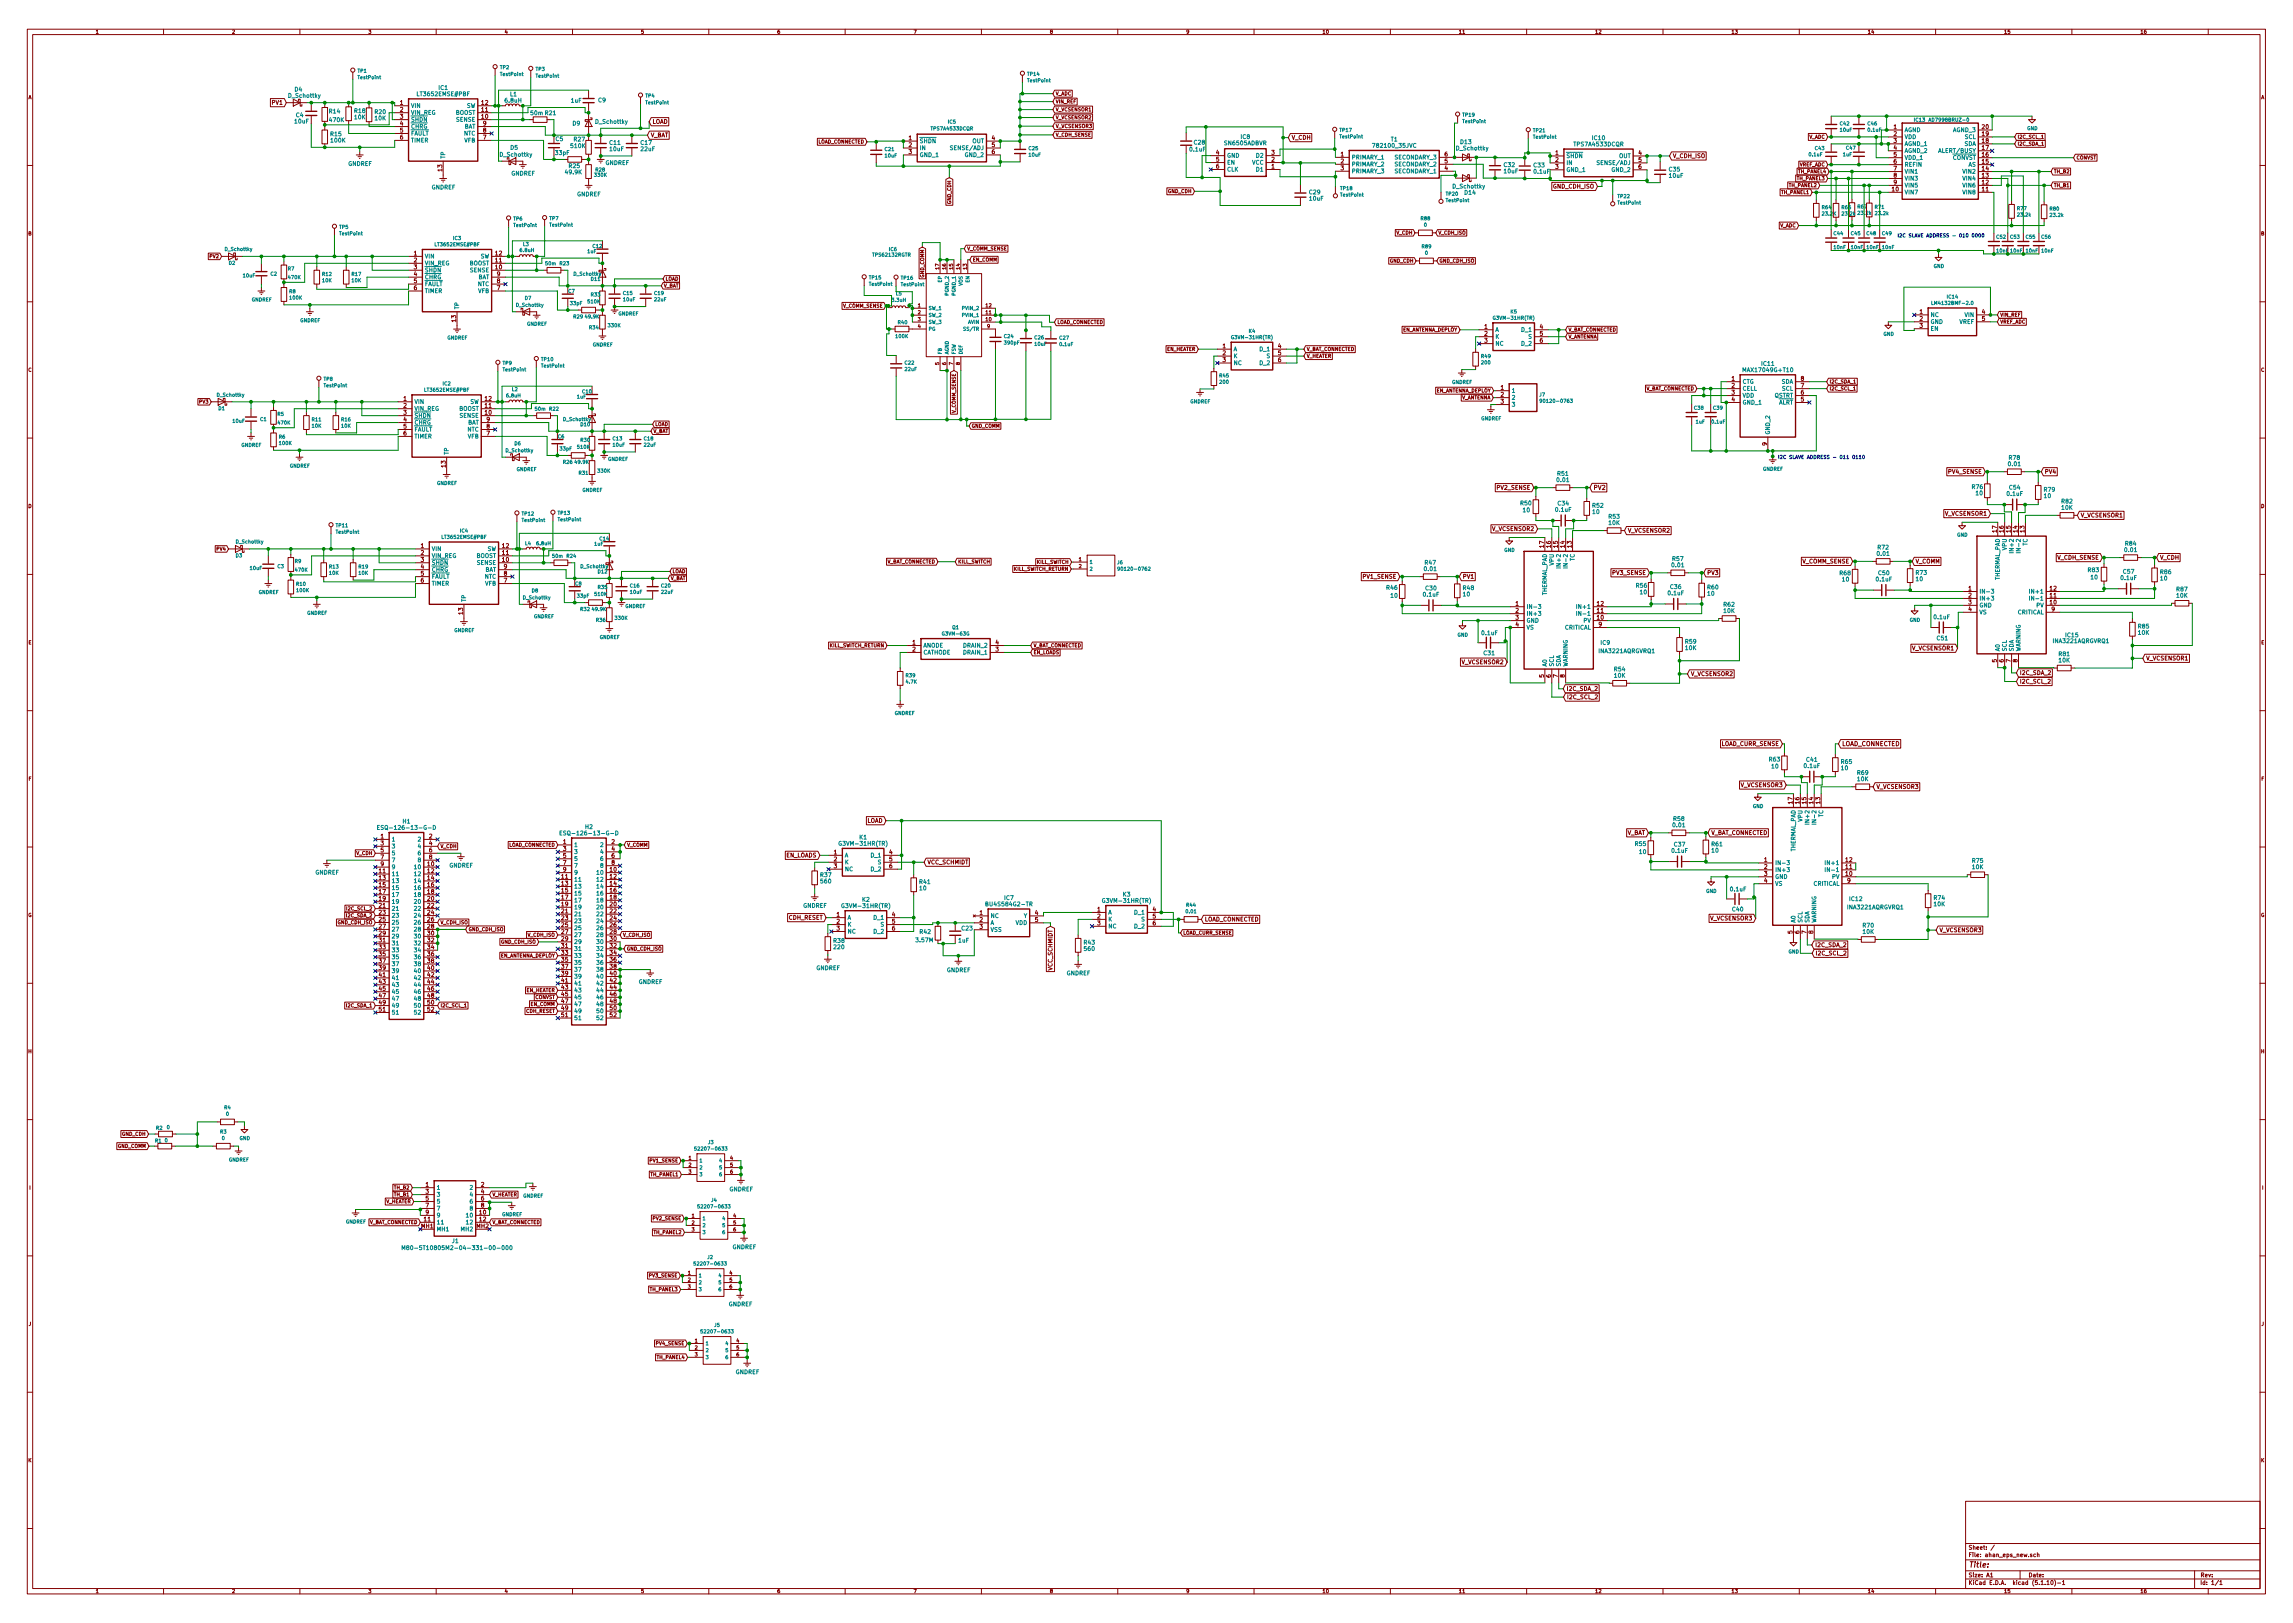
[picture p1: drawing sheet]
<svg xmlns="http://www.w3.org/2000/svg" width="297mm" height="210mm" viewBox="0 0 297 210" stroke-linecap="round" stroke-linejoin="round" font-family="sans-serif">
<defs><g id="words">
<text font-size="1" fill="#840000" x="255" y="203.1">Title:</text>
<g font-size=".8" fill="#840000">
<text x="206.3" y="63.5">PV2</text>
<text x="238.6" y="96.6">LOAD_CONNECTED</text>
</g>
<g font-size=".7" fill="#008484">
<text x="38.2" y="11.8">D4</text>
<text x="56.8" y="11.6">IC1</text>
<text x="37.4" y="12.7">D_Schottky</text>
<text x="38.2" y="16">10uF</text>
<text x="38.4" y="15.2">C4</text>
<text x="42.7" y="14.7">R14</text>
<text x="42.7" y="15.8">470K</text>
<text x="42.8" y="17.6">R15</text>
<text x="45.9" y="14.6">R18</text>
<text x="45.9" y="15.4">10K</text>
<text x="48.6" y="14.8">R20</text>
<text x="48.6" y="15.6">10K</text>
<text x="53.2" y="14">VIN</text>
<text x="53.2" y="14.9">VIN_REG</text>
<text x="53.2" y="15.8">SHDN</text>
<text x="53.2" y="16.7">CHRG</text>
<text x="53.2" y="17.6">FAULT</text>
<text x="54.2" y="12.4">LT3652EMSE#PBF</text>
<text x="59" y="14.9">BOOST</text>
<text x="59.1" y="15.8">SENSE</text>
<text x="60.1" y="17.6">NTC</text>
<text x="60.1" y="16.7">BAT</text>
<text x="60.4" y="14">SW</text>
<text x="65.5" y="13.3">6.8uH</text>
<text x="66.1" y="12.5">L1</text>
<text x="68.8" y="14.9">50m R21</text>
<text x="74" y="13.3">1uF</text>
<text x="74.2" y="16.3">D9</text>
<text x="77.2" y="16">D_Schottky</text>
<text x="77.5" y="13.2">C9</text>
<text x="160.7" y="18">IC8</text>
<text x="246.7" y="17.1">AGND</text>
<text x="253" y="17.1">AGND_3</text>
<text x="42.9" y="18.4">100K</text>
<text x="45.1" y="21.5">GNDREF</text>
<text x="53.2" y="18.4">TIMER</text>
<text x="57.7" y="20.6" transform="rotate(-90 57.7 20.6)">TP</text>
<text x="60.2" y="18.4">VFB</text>
<text x="64.8" y="20.3">D_Schottky</text>
<text x="66.1" y="19.4">D5</text>
<text x="66.2" y="22.7">GNDREF</text>
<text x="72" y="20.1">33pF</text>
<text x="72" y="18.3">C5</text>
<text x="73.3" y="22.6">49.9K</text>
<text x="73.7" y="21.8">R25</text>
<text x="74" y="19.2">510K</text>
<text x="74.4" y="18.3">R27</text>
<text x="78.4" y="21.4">GNDREF</text>
<text x="79" y="18.8">C11</text>
<text x="79" y="19.6">10uF</text>
<text x="83" y="18.8">C17</text>
<text x="83" y="19.6">22uF</text>
<text x="119.1" y="18.5">SHDN</text>
<text x="119.1" y="19.4">IN</text>
<text x="119.1" y="20.3">GND_1</text>
<text x="123.3" y="19.4">SENSE/ADJ</text>
<text x="125.1" y="20.3">GND_2</text>
<text x="126" y="18.5">OUT</text>
<text x="154.2" y="19.6">0.1uF</text>
<text x="154.7" y="18.7">C28</text>
<text x="158.7" y="18.8">SN6505ADBVR</text>
<text x="158.9" y="20.4">GND</text>
<text x="158.9" y="21.3">EN</text>
<text x="158.9" y="22.2">CLK</text>
<text x="162.2" y="21.3">VCC</text>
<text x="162.8" y="22.2">D1</text>
<text x="162.8" y="20.4">D2</text>
<text x="175.1" y="20.6">PRIMARY_1</text>
<text x="175.1" y="21.5">PRIMARY_2</text>
<text x="175.1" y="22.4">PRIMARY_3</text>
<text x="178.1" y="19.1">782100_35JVC</text>
<text x="180.2" y="18.3">T1</text>
<text x="180.7" y="22.4">SECONDARY_1</text>
<text x="180.7" y="21.5">SECONDARY_2</text>
<text x="180.7" y="20.6">SECONDARY_3</text>
<text x="188.7" y="19.5">D_Schottky</text>
<text x="189.2" y="18.7">D13</text>
<text x="194.8" y="21.6">C32</text>
<text x="194.9" y="22.4">10uF</text>
<text x="198.7" y="21.7">C33</text>
<text x="198.7" y="22.5">0.1uF</text>
<text x="202.9" y="20.5">SHDN</text>
<text x="202.9" y="21.4">IN</text>
<text x="202.9" y="22.3">GND_1</text>
<text x="204" y="19">TPS7A4533DCQR</text>
<text x="206.3" y="18.1">IC10</text>
<text x="207.1" y="21.4">SENSE/ADJ</text>
<text x="208.8" y="22.3">GND_2</text>
<text x="209.7" y="20.5">OUT</text>
<text x="216.2" y="22.2">C35</text>
<text x="216.3" y="23">10uF</text>
<text x="246.7" y="18">VDD</text>
<text x="246.7" y="18.9">AGND_1</text>
<text x="246.7" y="19.8">AGND_2</text>
<text x="246.7" y="20.7">VDD_1</text>
<text x="246.7" y="21.6">REFIN</text>
<text x="246.7" y="22.5">VIN1</text>
<text x="246.7" y="23.4">VIN3</text>
<text x="251.3" y="19.8">ALERT/BUSY</text>
<text x="252.9" y="20.7">CONVST</text>
<text x="254.4" y="23.4">VIN4</text>
<text x="254.4" y="22.5">VIN2</text>
<text x="254.5" y="18.9">SDA</text>
<text x="254.5" y="18">SCL</text>
<text x="255" y="21.6">AS</text>
<text x="55.9" y="24.5">GNDREF</text>
<text x="74.7" y="25.4">GNDREF</text>
<text x="169.6" y="25.2">C29</text>
<text x="169.7" y="26">10uF</text>
<text x="188.2" y="24.4">D_Schottky</text>
<text x="189.8" y="25.2">D14</text>
<text x="246.7" y="25.2">VIN7</text>
<text x="246.7" y="24.3">VIN5</text>
<text x="254.4" y="25.2">VIN8</text>
<text x="254.4" y="24.3">VIN6</text>
<text x="55" y="33.5">VIN</text>
<text x="55" y="34.4">VIN_REG</text>
<text x="55" y="35.3">SHDN</text>
<text x="60.8" y="34.4">BOOST</text>
<text x="60.9" y="35.3">SENSE</text>
<text x="62.2" y="33.5">SW</text>
<text x="55" y="36.2">CHRG</text>
<text x="55" y="37.1">FAULT</text>
<text x="55" y="38">TIMER</text>
<text x="59.5" y="40.1" transform="rotate(-90 59.5 40.1)">TP</text>
<text x="61.9" y="37.1">NTC</text>
<text x="61.9" y="36.2">BAT</text>
<text x="61.9" y="38">VFB</text>
<text x="250" y="41.1">NC</text>
<text x="250" y="42">GND</text>
<text x="253.8" y="42">VREF</text>
<text x="254.6" y="41.1">VIN</text>
<text x="159.8" y="45.5">A</text>
<text x="159.8" y="46.4">K</text>
<text x="159.8" y="47.3">NC</text>
<text x="163.2" y="45.5">D_1</text>
<text x="163.2" y="47.3">D_2</text>
<text x="164.1" y="46.4">S</text>
<text x="193.7" y="43">A</text>
<text x="193.7" y="43.9">K</text>
<text x="193.7" y="44.8">NC</text>
<text x="197.2" y="43">D_1</text>
<text x="197.2" y="44.8">D_2</text>
<text x="198" y="43.9">S</text>
<text x="228.2" y="47.4">IC11</text>
<text x="250" y="42.8">EN</text>
<text x="53.6" y="52.3">VIN</text>
<text x="53.6" y="53.2">VIN_REG</text>
<text x="59.5" y="53.2">BOOST</text>
<text x="60.9" y="52.3">SW</text>
<text x="195.8" y="50.9">1</text>
<text x="195.8" y="51.8">2</text>
<text x="195.8" y="52.7">3</text>
<text x="225.7" y="49.7">CTG</text>
<text x="225.7" y="50.6">CELL</text>
<text x="225.7" y="51.5">VDD</text>
<text x="225.7" y="52.4">GND_1</text>
<text x="226" y="48.2">MAX17049G+T10</text>
<text x="229.8" y="51.5">QSTRT</text>
<text x="230.4" y="52.4">ALRT</text>
<text x="230.8" y="49.7">SDA</text>
<text x="230.9" y="50.6">SCL</text>
<text x="53.6" y="54.1">SHDN</text>
<text x="53.6" y="55">CHRG</text>
<text x="53.6" y="55.9">FAULT</text>
<text x="53.6" y="56.8">TIMER</text>
<text x="58.1" y="59" transform="rotate(-90 58.1 59)">TP</text>
<text x="59.6" y="54.1">SENSE</text>
<text x="60.6" y="55.9">NTC</text>
<text x="60.6" y="55">BAT</text>
<text x="60.6" y="56.8">VFB</text>
<text x="229.3" y="56.4" transform="rotate(-90 229.3 56.4)">GND_2</text>
<text x="260.3" y="59.6">R78</text>
<text x="197" y="65.5">R50</text>
<text x="201.7" y="62.4">0.01</text>
<text x="201.8" y="61.6">R51</text>
<text x="201.8" y="65.5">C34</text>
<text x="206.3" y="65.8">R52</text>
<text x="255.5" y="63.3">R76</text>
<text x="256" y="64.2">10</text>
<text x="260" y="64.2">0.1uF</text>
<text x="260.2" y="60.4">0.01</text>
<text x="260.3" y="63.4">C54</text>
<text x="264.8" y="63.7">R79</text>
<text x="264.8" y="64.5">10</text>
<text x="267.1" y="65.2">R82</text>
<text x="55.9" y="71.4">VIN</text>
<text x="63.1" y="71.4">SW</text>
<text x="197.3" y="66.3">10</text>
<text x="201.5" y="66.3">0.1uF</text>
<text x="206.3" y="66.6">10</text>
<text x="208.4" y="67.2">R53</text>
<text x="208.4" y="68">10K</text>
<text x="243.2" y="72">0.01</text>
<text x="243.3" y="71.2">R72</text>
<text x="259.9" y="71.2" transform="rotate(-90 259.9 71.2)">VPU</text>
<text x="260.8" y="71.3" transform="rotate(-90 260.8 71.3)">IN+2</text>
<text x="262.6" y="70.7" transform="rotate(-90 262.6 70.7)">TC</text>
<text x="267.1" y="66">10K</text>
<text x="275.3" y="71.5">0.01</text>
<text x="275.3" y="70.7">R84</text>
<text x="55.9" y="72.3">VIN_REG</text>
<text x="55.9" y="73.2">SHDN</text>
<text x="55.9" y="74.1">CHRG</text>
<text x="55.9" y="75">FAULT</text>
<text x="55.9" y="75.9">TIMER</text>
<text x="61.7" y="72.3">BOOST</text>
<text x="61.8" y="73.2">SENSE</text>
<text x="62.8" y="75">NTC</text>
<text x="62.8" y="74.1">BAT</text>
<text x="62.8" y="75.9">VFB</text>
<text x="179.6" y="76.4">R46</text>
<text x="180.2" y="77.4">10</text>
<text x="184.4" y="77.3">0.1uF</text>
<text x="184.6" y="74">0.01</text>
<text x="184.6" y="73.1">R47</text>
<text x="184.7" y="76.5">C30</text>
<text x="189.5" y="76.4">R48</text>
<text x="189.6" y="77.2">10</text>
<text x="200.4" y="77.3" transform="rotate(-90 200.4 77.3)">THERMAL_PAD</text>
<text x="201.3" y="73.2" transform="rotate(-90 201.3 73.2)">VPU</text>
<text x="202.2" y="73.3" transform="rotate(-90 202.2 73.3)">IN+2</text>
<text x="204" y="72.7" transform="rotate(-90 204 72.7)">TC</text>
<text x="212" y="76.1">R56</text>
<text x="212.5" y="77">10</text>
<text x="216.1" y="77.1">0.1uF</text>
<text x="216.4" y="76.3">C36</text>
<text x="216.6" y="73.5">0.01</text>
<text x="216.7" y="72.7">R57</text>
<text x="221.2" y="76.3">R60</text>
<text x="221.2" y="77.2">10</text>
<text x="238.3" y="74.5">R68</text>
<text x="238.7" y="75.3">10</text>
<text x="243.1" y="75.3">0.1uF</text>
<text x="243.4" y="74.5">C50</text>
<text x="248.2" y="74.5">R73</text>
<text x="248.2" y="75.3">10</text>
<text x="256.4" y="76.9">IN-3</text>
<text x="256.4" y="77.8">IN+3</text>
<text x="259" y="75.3" transform="rotate(-90 259 75.3)">THERMAL_PAD</text>
<text x="263.2" y="76.9">IN+1</text>
<text x="263.4" y="77.8">IN-1</text>
<text x="270.5" y="74.1">R83</text>
<text x="270.9" y="75.1">10</text>
<text x="274.8" y="75.1">0.1uF</text>
<text x="275.1" y="74.3">C57</text>
<text x="279.9" y="74.4">R86</text>
<text x="279.9" y="75.2">10</text>
<text x="282" y="76.6">R87</text>
<text x="282" y="77.4">10K</text>
<text x="60.4" y="78" transform="rotate(-90 60.4 78)">TP</text>
<text x="119.6" y="83.9">ANODE</text>
<text x="124.8" y="83.9">DRAIN_2</text>
<text x="192" y="82.3">0.1uF</text>
<text x="197.7" y="78.9">IN-3</text>
<text x="197.7" y="79.8">IN+3</text>
<text x="197.7" y="80.7">GND</text>
<text x="197.7" y="81.6">VS</text>
<text x="202.7" y="81.6">CRITICAL</text>
<text x="204.6" y="78.9">IN+1</text>
<text x="204.7" y="79.8">IN-1</text>
<text x="205.1" y="80.7">PV</text>
<text x="207.4" y="83.5">IC9</text>
<text x="218.3" y="83.4">R59</text>
<text x="223.3" y="78.6">R62</text>
<text x="223.3" y="79.4">10K</text>
<text x="250.6" y="80.2">0.1uF</text>
<text x="250.9" y="82.9">C51</text>
<text x="256.4" y="78.7">GND</text>
<text x="256.4" y="79.6">VS</text>
<text x="261.4" y="79.6">CRITICAL</text>
<text x="263.8" y="78.7">PV</text>
<text x="266" y="83.3">INA3221AQRGVRQ1</text>
<text x="267.6" y="82.5">IC15</text>
<text x="277" y="81.4">R85</text>
<text x="277" y="82.2">10K</text>
<text x="119.6" y="84.8">CATHODE</text>
<text x="124.8" y="84.8">DRAIN_1</text>
<text x="192.2" y="84.9">C31</text>
<text x="200.4" y="86.4" transform="rotate(-90 200.4 86.4)">A0</text>
<text x="201.3" y="86.4" transform="rotate(-90 201.3 86.4)">SCL</text>
<text x="202.2" y="86.4" transform="rotate(-90 202.2 86.4)">SDA</text>
<text x="203.1" y="86.4" transform="rotate(-90 203.1 86.4)">WARNING</text>
<text x="207.2" y="84.6">INA3221AQRGVRQ1</text>
<text x="209.1" y="87">R54</text>
<text x="209.1" y="87.8">10K</text>
<text x="218.3" y="84.2">10K</text>
<text x="259" y="84.4" transform="rotate(-90 259 84.4)">A0</text>
<text x="259.9" y="84.4" transform="rotate(-90 259.9 84.4)">SCL</text>
<text x="260.8" y="84.4" transform="rotate(-90 260.8 84.4)">SDA</text>
<text x="261.7" y="84.4" transform="rotate(-90 261.7 84.4)">WARNING</text>
<text x="266.7" y="85">R81</text>
<text x="266.7" y="85.8">10K</text>
<text x="229.2" y="98.6">R63</text>
<text x="229.5" y="99.5">10</text>
<text x="233.7" y="99.5">0.1uF</text>
<text x="234" y="98.7">C41</text>
<text x="238.5" y="98.9">R65</text>
<text x="238.5" y="99.8">10</text>
<text x="240.6" y="100.4">R69</text>
<text x="240.6" y="101.2">10K</text>
<text x="49.8" y="107.5">ESQ-126-13-G-D</text>
<text x="52.2" y="106.7">H1</text>
<text x="75.8" y="107.4">H2</text>
<text x="216.8" y="107.2">0.01</text>
<text x="216.8" y="106.3">R58</text>
<text x="233.5" y="106.4" transform="rotate(-90 233.5 106.4)">VPU</text>
<text x="234.4" y="106.5" transform="rotate(-90 234.4 106.5)">IN+2</text>
<text x="236.2" y="105.9" transform="rotate(-90 236.2 105.9)">TC</text>
<text x="40.8" y="113.3">GNDREF</text>
<text x="50.7" y="109">1</text>
<text x="50.7" y="113.5">11</text>
<text x="50.7" y="109.9">3</text>
<text x="50.7" y="110.8">5</text>
<text x="50.7" y="111.7">7</text>
<text x="50.7" y="112.6">9</text>
<text x="53.8" y="112.6">10</text>
<text x="53.8" y="113.5">12</text>
<text x="54.2" y="109">2</text>
<text x="54.2" y="109.9">4</text>
<text x="54.2" y="110.8">6</text>
<text x="54.2" y="111.7">8</text>
<text x="58.2" y="112.4">GNDREF</text>
<text x="73.4" y="108.2">ESQ-126-13-G-D</text>
<text x="74.3" y="109.7">1</text>
<text x="74.3" y="110.6">3</text>
<text x="74.3" y="111.5">5</text>
<text x="74.3" y="112.4">7</text>
<text x="74.3" y="113.3">9</text>
<text x="77.4" y="113.3">10</text>
<text x="77.9" y="109.7">2</text>
<text x="77.9" y="110.6">4</text>
<text x="77.9" y="111.5">6</text>
<text x="77.9" y="112.4">8</text>
<text x="106.3" y="113.6">R37</text>
<text x="109" y="109.5">G3VM-31HR(TR)</text>
<text x="109.4" y="111.1">A</text>
<text x="109.4" y="112">K</text>
<text x="109.4" y="112.9">NC</text>
<text x="111.3" y="108.7">K1</text>
<text x="112.9" y="111.1">D_1</text>
<text x="112.9" y="112.9">D_2</text>
<text x="113.7" y="112">S</text>
<text x="211.8" y="109.6">R55</text>
<text x="212.4" y="110.6">10</text>
<text x="216.6" y="110.5">0.1uF</text>
<text x="216.9" y="109.7">C37</text>
<text x="221.8" y="109.6">R61</text>
<text x="221.8" y="110.4">10</text>
<text x="229.9" y="112.1">IN-3</text>
<text x="229.9" y="112.9">IN+3</text>
<text x="229.9" y="113.8">GND</text>
<text x="232.6" y="110.5" transform="rotate(-90 232.6 110.5)">THERMAL_PAD</text>
<text x="236.8" y="112.1">IN+1</text>
<text x="236.9" y="112.9">IN-1</text>
<text x="237.4" y="113.8">PV</text>
<text x="255.5" y="111.8">R75</text>
<text x="255.5" y="112.6">10K</text>
<text x="50.7" y="114.4">13</text>
<text x="50.7" y="115.3">15</text>
<text x="50.7" y="116.2">17</text>
<text x="50.7" y="117.1">19</text>
<text x="50.7" y="118">21</text>
<text x="50.7" y="118.9">23</text>
<text x="50.7" y="119.8">25</text>
<text x="53.8" y="114.4">14</text>
<text x="53.8" y="115.3">16</text>
<text x="53.8" y="116.2">18</text>
<text x="53.8" y="117.1">20</text>
<text x="53.8" y="118">22</text>
<text x="53.8" y="118.9">24</text>
<text x="53.8" y="119.8">26</text>
<text x="74.3" y="114.2">11</text>
<text x="74.3" y="115.1">13</text>
<text x="74.3" y="116">15</text>
<text x="74.3" y="116.9">17</text>
<text x="74.3" y="117.8">19</text>
<text x="74.3" y="118.7">21</text>
<text x="74.3" y="119.6">23</text>
<text x="77.4" y="114.2">12</text>
<text x="77.4" y="115.1">14</text>
<text x="77.4" y="116">16</text>
<text x="77.4" y="116.9">18</text>
<text x="77.4" y="117.8">20</text>
<text x="77.4" y="118.7">22</text>
<text x="77.4" y="119.6">24</text>
<text x="104" y="117.6">GNDREF</text>
<text x="106.4" y="114.4">560</text>
<text x="109.3" y="117.6">G3VM-31HR(TR)</text>
<text x="109.8" y="119.1">A</text>
<text x="111.7" y="116.8">K2</text>
<text x="113.2" y="119.1">D_1</text>
<text x="119.1" y="114.5">R41</text>
<text x="119.1" y="115.3">10</text>
<text x="128" y="117.4">BU4S584G2-TR</text>
<text x="128.3" y="118.9">NC</text>
<text x="128.3" y="119.8">A</text>
<text x="130.1" y="116.6">IC7</text>
<text x="131.6" y="119.8">VDD</text>
<text x="132.6" y="118.9">Y</text>
<text x="143.1" y="117">G3VM-31HR(TR)</text>
<text x="143.5" y="118.5">A</text>
<text x="143.5" y="119.4">K</text>
<text x="145.5" y="116.1">K3</text>
<text x="147" y="118.5">D_1</text>
<text x="147.9" y="119.4">S</text>
<text x="224.2" y="115.5">0.1uF</text>
<text x="224.4" y="118.1">C40</text>
<text x="229.9" y="114.7">VS</text>
<text x="232.6" y="119.6" transform="rotate(-90 232.6 119.6)">A0</text>
<text x="233.5" y="119.6" transform="rotate(-90 233.5 119.6)">SCL</text>
<text x="234.4" y="119.6" transform="rotate(-90 234.4 119.6)">SDA</text>
<text x="234.9" y="114.7">CRITICAL</text>
<text x="235.3" y="119.6" transform="rotate(-90 235.3 119.6)">WARNING</text>
<text x="239.4" y="117.8">INA3221AQRGVRQ1</text>
<text x="239.6" y="116.7">IC12</text>
<text x="250.5" y="116.6">R74</text>
<text x="250.5" y="117.4">10K</text>
<text x="50.7" y="120.7">27</text>
<text x="50.7" y="121.6">29</text>
<text x="50.7" y="122.5">31</text>
<text x="50.7" y="123.4">33</text>
<text x="50.7" y="124.3">35</text>
<text x="50.7" y="125.1">37</text>
<text x="53.8" y="120.7">28</text>
<text x="53.8" y="121.6">30</text>
<text x="53.8" y="122.5">32</text>
<text x="53.8" y="123.4">34</text>
<text x="53.8" y="124.3">36</text>
<text x="53.8" y="125.1">38</text>
<text x="74.3" y="120.5">25</text>
<text x="74.3" y="121.4">27</text>
<text x="74.3" y="122.3">29</text>
<text x="74.3" y="123.2">31</text>
<text x="74.3" y="124.1">33</text>
<text x="74.3" y="125">35</text>
<text x="74.3" y="125.9">37</text>
<text x="77.4" y="120.5">26</text>
<text x="77.4" y="121.4">28</text>
<text x="77.4" y="122.3">30</text>
<text x="77.4" y="123.2">32</text>
<text x="77.4" y="124.1">34</text>
<text x="77.4" y="125">36</text>
<text x="77.4" y="125.9">38</text>
<text x="105.7" y="125.7">GNDREF</text>
<text x="108" y="122.1">R38</text>
<text x="108.1" y="123">220</text>
<text x="109.8" y="120">K</text>
<text x="109.8" y="120.9">NC</text>
<text x="113.2" y="120.9">D_2</text>
<text x="114.1" y="120">S</text>
<text x="118.7" y="122.1">3.57M</text>
<text x="119.2" y="121">R42</text>
<text x="122.6" y="125.9">GNDREF</text>
<text x="124.2" y="122.1">1uF</text>
<text x="124.6" y="120.5">C23</text>
<text x="128.3" y="120.7">VSS</text>
<text x="140.4" y="122.4">R43</text>
<text x="140.5" y="123.2">560</text>
<text x="143.5" y="120.3">NC</text>
<text x="147" y="120.3">D_2</text>
<text x="241.3" y="120.2">R70</text>
<text x="241.3" y="121">10K</text>
<text x="50.7" y="126">39</text>
<text x="50.7" y="126.9">41</text>
<text x="50.7" y="127.8">43</text>
<text x="50.7" y="128.7">45</text>
<text x="50.7" y="129.6">47</text>
<text x="50.7" y="130.5">49</text>
<text x="50.7" y="131.4">51</text>
<text x="53.8" y="126">40</text>
<text x="53.8" y="126.9">42</text>
<text x="53.8" y="127.8">44</text>
<text x="53.8" y="128.7">46</text>
<text x="53.8" y="129.6">48</text>
<text x="53.8" y="130.5">50</text>
<text x="53.8" y="131.4">52</text>
<text x="74.3" y="126.8">39</text>
<text x="74.3" y="127.7">41</text>
<text x="74.3" y="128.6">43</text>
<text x="74.3" y="129.5">45</text>
<text x="74.3" y="130.4">47</text>
<text x="74.3" y="131.2">49</text>
<text x="77.4" y="126.8">40</text>
<text x="77.4" y="127.7">42</text>
<text x="77.4" y="128.6">44</text>
<text x="77.4" y="129.5">46</text>
<text x="77.4" y="130.4">48</text>
<text x="77.4" y="131.2">50</text>
<text x="82.7" y="127.5">GNDREF</text>
<text x="138.2" y="126.3">GNDREF</text>
<text x="74.3" y="132.1">51</text>
<text x="77.4" y="132.1">52</text>
<text x="56.5" y="154.1">1</text>
<text x="56.5" y="155">3</text>
<text x="56.5" y="155.9">5</text>
<text x="60.9" y="154.1">2</text>
<text x="60.9" y="155">4</text>
<text x="60.9" y="155.9">6</text>
<text x="94.5" y="154.3">GNDREF</text>
<text x="53.9" y="161.9">M80-5T10805M2-04-331-00-000</text>
<text x="56.5" y="158.6">11</text>
<text x="56.5" y="156.8">7</text>
<text x="56.5" y="157.7">9</text>
<text x="56.5" y="159.5">MH1</text>
<text x="58.6" y="161">J1</text>
<text x="59.8" y="159.5">MH2</text>
<text x="60.5" y="157.7">10</text>
<text x="60.5" y="158.6">12</text>
<text x="60.9" y="156.8">8</text>
<text x="94.9" y="161.8">GNDREF</text>
<text x="94.4" y="169.2">GNDREF</text>
<text x="95.3" y="178">GNDREF</text>
</g>
<g font-size=".7" fill="#840000">
<text x="35.3" y="13.6">PV1</text>
<text x="51.8" y="13.6">1</text>
<text x="51.8" y="14.5">2</text>
<text x="51.8" y="15.4">3</text>
<text x="51.8" y="16.3">4</text>
<text x="51.8" y="17.2">5</text>
<text x="62.4" y="15.4">10</text>
<text x="62.4" y="14.5">11</text>
<text x="62.4" y="13.6">12</text>
<text x="62.6" y="17.2">8</text>
<text x="62.6" y="16.3">9</text>
<text x="84.2" y="17.8">V_BAT</text>
<text x="84.5" y="16">LOAD</text>
<text x="245.3" y="16.7">1</text>
<text x="245.3" y="17.6">2</text>
<text x="256.8" y="17.6">19</text>
<text x="256.8" y="16.7">20</text>
<text x="51.8" y="18.1">6</text>
<text x="57.3" y="22.2" transform="rotate(-90 57.3 22.2)">13</text>
<text x="62.6" y="18.1">7</text>
<text x="117.7" y="18.1">1</text>
<text x="117.7" y="19">2</text>
<text x="117.7" y="19.9">3</text>
<text x="128.5" y="18.1">4</text>
<text x="128.5" y="19">5</text>
<text x="128.5" y="19.9">6</text>
<text x="157.5" y="20">4</text>
<text x="157.5" y="20.9">5</text>
<text x="157.5" y="21.8">6</text>
<text x="164.7" y="21.8">1</text>
<text x="164.7" y="20.9">2</text>
<text x="164.7" y="20">3</text>
<text x="167.3" y="18.1">V_CDH</text>
<text x="173.7" y="20.3">1</text>
<text x="173.7" y="21.1">2</text>
<text x="173.7" y="22">3</text>
<text x="187.1" y="22">4</text>
<text x="187.1" y="21.1">5</text>
<text x="187.1" y="20.3">6</text>
<text x="201.5" y="20.1">1</text>
<text x="201.5" y="21">2</text>
<text x="201.5" y="21.9">3</text>
<text x="212.3" y="20.1">4</text>
<text x="212.3" y="21">5</text>
<text x="212.3" y="21.9">6</text>
<text x="216.6" y="20.5">V_CDH_ISO</text>
<text x="245.3" y="18.5">3</text>
<text x="245.3" y="19.4">4</text>
<text x="245.3" y="20.3">5</text>
<text x="245.3" y="21.2">6</text>
<text x="245.3" y="22.1">7</text>
<text x="245.3" y="23">8</text>
<text x="245.3" y="23.9">9</text>
<text x="256.8" y="23.9">12</text>
<text x="256.8" y="23">13</text>
<text x="256.8" y="22.1">14</text>
<text x="256.8" y="21.2">15</text>
<text x="256.8" y="20.3">16</text>
<text x="256.8" y="19.4">17</text>
<text x="256.8" y="18.5">18</text>
<text x="201.2" y="24.4">GND_CDH_ISO</text>
<text x="245.1" y="24.8">10</text>
<text x="256.8" y="24.8">11</text>
<text x="53.6" y="33.1">1</text>
<text x="53.6" y="34">2</text>
<text x="53.6" y="34.9">3</text>
<text x="53.6" y="35.8">4</text>
<text x="64.2" y="34.9">10</text>
<text x="64.2" y="34">11</text>
<text x="64.2" y="33.1">12</text>
<text x="64.4" y="35.8">9</text>
<text x="53.6" y="36.7">5</text>
<text x="53.6" y="37.6">6</text>
<text x="59.1" y="41.7" transform="rotate(-90 59.1 41.7)">13</text>
<text x="64.4" y="37.6">7</text>
<text x="64.4" y="36.7">8</text>
<text x="248.7" y="40.7">1</text>
<text x="248.7" y="41.6">2</text>
<text x="256.7" y="40.7">4</text>
<text x="256.7" y="41.6">5</text>
<text x="158.4" y="45.1">1</text>
<text x="158.4" y="46">2</text>
<text x="158.4" y="46.9">3</text>
<text x="165.6" y="45.1">4</text>
<text x="165.6" y="46">5</text>
<text x="165.6" y="46.9">6</text>
<text x="192.3" y="42.6">1</text>
<text x="192.3" y="43.5">2</text>
<text x="192.3" y="44.4">3</text>
<text x="199.5" y="42.6">4</text>
<text x="199.5" y="43.5">5</text>
<text x="199.5" y="44.4">6</text>
<text x="248.7" y="42.5">3</text>
<text x="52.3" y="51.9">1</text>
<text x="52.3" y="52.8">2</text>
<text x="52.3" y="53.7">3</text>
<text x="62.8" y="53.7">10</text>
<text x="62.8" y="52.8">11</text>
<text x="62.8" y="51.9">12</text>
<text x="194.4" y="50.5">1</text>
<text x="194.4" y="51.4">2</text>
<text x="194.4" y="52.3">3</text>
<text x="224.3" y="49.3">1</text>
<text x="224.3" y="50.2">2</text>
<text x="224.3" y="51.1">3</text>
<text x="224.3" y="52">4</text>
<text x="233.3" y="52">5</text>
<text x="233.3" y="51.1">6</text>
<text x="233.3" y="50.2">7</text>
<text x="233.3" y="49.3">8</text>
<text x="52.3" y="54.6">4</text>
<text x="52.3" y="55.5">5</text>
<text x="52.3" y="56.4">6</text>
<text x="63" y="56.4">7</text>
<text x="63" y="55.5">8</text>
<text x="63" y="54.6">9</text>
<text x="228.9" y="57.7" transform="rotate(-90 228.9 57.7)">9</text>
<text x="57.7" y="60.5" transform="rotate(-90 57.7 60.5)">13</text>
<text x="194" y="63.4">PV2_SENSE</text>
<text x="252.5" y="61.4">PV4_SENSE</text>
<text x="264.8" y="61.4">PV4</text>
<text x="54.5" y="71">1</text>
<text x="54.5" y="71.9">2</text>
<text x="65.1" y="71.9">11</text>
<text x="65.1" y="71">12</text>
<text x="193.4" y="68.8">V_VCSENSOR2</text>
<text x="200" y="70.9" transform="rotate(-90 200 70.9)">17</text>
<text x="200.9" y="70.9" transform="rotate(-90 200.9 70.9)">16</text>
<text x="201.8" y="70.9" transform="rotate(-90 201.8 70.9)">15</text>
<text x="202.7" y="70.9" transform="rotate(-90 202.7 70.9)">14</text>
<text x="203.6" y="70.9" transform="rotate(-90 203.6 70.9)">13</text>
<text x="210.8" y="69">V_VCSENSOR2</text>
<text x="252" y="66.8">V_VCSENSOR1</text>
<text x="258.7" y="69" transform="rotate(-90 258.7 69)">17</text>
<text x="259.6" y="69" transform="rotate(-90 259.6 69)">16</text>
<text x="260.4" y="69" transform="rotate(-90 260.4 69)">15</text>
<text x="261.3" y="69" transform="rotate(-90 261.3 69)">14</text>
<text x="262.2" y="69" transform="rotate(-90 262.2 69)">13</text>
<text x="269.5" y="67">V_VCSENSOR1</text>
<text x="54.5" y="72.8">3</text>
<text x="54.5" y="73.7">4</text>
<text x="54.5" y="74.6">5</text>
<text x="54.5" y="75.5">6</text>
<text x="65.1" y="72.8">10</text>
<text x="65.3" y="75.5">7</text>
<text x="65.3" y="74.6">8</text>
<text x="65.3" y="73.7">9</text>
<text x="176.7" y="75">PV1_SENSE</text>
<text x="189.4" y="75">PV1</text>
<text x="209" y="74.5">PV3_SENSE</text>
<text x="221.1" y="74.5">PV3</text>
<text x="233.5" y="73">V_COMM_SENSE</text>
<text x="248.1" y="73">V_COMM</text>
<text x="255" y="76.5">1</text>
<text x="255" y="77.4">2</text>
<text x="265.6" y="77.4">11</text>
<text x="265.6" y="76.5">12</text>
<text x="266.6" y="72.5">V_CDH_SENSE</text>
<text x="279.7" y="72.5">V_CDH</text>
<text x="60" y="79.6" transform="rotate(-90 60 79.6)">13</text>
<text x="118.2" y="83.5">1</text>
<text x="129" y="83.5">4</text>
<text x="196.3" y="78.5">1</text>
<text x="196.3" y="79.4">2</text>
<text x="196.3" y="80.3">3</text>
<text x="196.3" y="81.2">4</text>
<text x="206.9" y="80.3">10</text>
<text x="206.9" y="79.4">11</text>
<text x="206.9" y="78.5">12</text>
<text x="207.1" y="81.2">9</text>
<text x="255" y="78.3">3</text>
<text x="255" y="79.2">4</text>
<text x="265.6" y="78.3">10</text>
<text x="265.8" y="79.2">9</text>
<text x="118.2" y="84.4">2</text>
<text x="129" y="84.4">3</text>
<text x="189.4" y="86">V_VCSENSOR2</text>
<text x="200" y="87.8" transform="rotate(-90 200 87.8)">5</text>
<text x="200.9" y="87.8" transform="rotate(-90 200.9 87.8)">6</text>
<text x="201.8" y="87.8" transform="rotate(-90 201.8 87.8)">7</text>
<text x="202.7" y="87.8" transform="rotate(-90 202.7 87.8)">8</text>
<text x="202.9" y="89.5">I2C_SDA_2</text>
<text x="219" y="87.6">V_VCSENSOR2</text>
<text x="247.8" y="84.2">V_VCSENSOR1</text>
<text x="258.7" y="85.8" transform="rotate(-90 258.7 85.8)">5</text>
<text x="259.6" y="85.8" transform="rotate(-90 259.6 85.8)">6</text>
<text x="260.4" y="85.8" transform="rotate(-90 260.4 85.8)">7</text>
<text x="261.3" y="85.8" transform="rotate(-90 261.3 85.8)">8</text>
<text x="261.6" y="88.6">I2C_SCL_2</text>
<text x="261.6" y="87.4">I2C_SDA_2</text>
<text x="277.9" y="85.5">V_VCSENSOR1</text>
<text x="202.9" y="90.6">I2C_SCL_2</text>
<text x="223" y="96.6">LOAD_CURR_SENSE</text>
<text x="225.6" y="102">V_VCSENSOR3</text>
<text x="112.3" y="106.6">LOAD</text>
<text x="232.2" y="104.1" transform="rotate(-90 232.2 104.1)">17</text>
<text x="233.1" y="104.1" transform="rotate(-90 233.1 104.1)">16</text>
<text x="234" y="104.1" transform="rotate(-90 234 104.1)">15</text>
<text x="234.9" y="104.1" transform="rotate(-90 234.9 104.1)">14</text>
<text x="235.8" y="104.1" transform="rotate(-90 235.8 104.1)">13</text>
<text x="243" y="102.2">V_VCSENSOR3</text>
<text x="49.1" y="113.1">11</text>
<text x="49.1" y="114">13</text>
<text x="49.3" y="108.6">1</text>
<text x="49.3" y="109.5">3</text>
<text x="49.3" y="110.4">5</text>
<text x="49.3" y="111.3">7</text>
<text x="49.3" y="112.2">9</text>
<text x="55.4" y="112.2">10</text>
<text x="55.4" y="113.1">12</text>
<text x="55.4" y="114">14</text>
<text x="55.6" y="108.6">2</text>
<text x="55.6" y="109.5">4</text>
<text x="55.6" y="110.4">6</text>
<text x="55.6" y="111.3">8</text>
<text x="72.7" y="113.8">11</text>
<text x="72.9" y="109.3">1</text>
<text x="72.9" y="110.2">3</text>
<text x="72.9" y="111.1">5</text>
<text x="72.9" y="112">7</text>
<text x="72.9" y="112.9">9</text>
<text x="79" y="112.9">10</text>
<text x="79" y="113.8">12</text>
<text x="79.2" y="109.3">2</text>
<text x="79.2" y="110.2">4</text>
<text x="79.2" y="111.1">6</text>
<text x="79.2" y="112">8</text>
<text x="101.8" y="111.1">EN_LOADS</text>
<text x="108" y="110.7">1</text>
<text x="108" y="111.6">2</text>
<text x="108" y="112.5">3</text>
<text x="115.2" y="110.7">4</text>
<text x="115.2" y="111.6">5</text>
<text x="115.2" y="112.5">6</text>
<text x="120.1" y="112">VCC_SCHMIDT</text>
<text x="210.8" y="108.2">V_BAT</text>
<text x="221.6" y="108.2">V_BAT_CONNECTED</text>
<text x="228.5" y="111.7">1</text>
<text x="228.5" y="112.6">2</text>
<text x="228.5" y="113.5">3</text>
<text x="239.1" y="113.5">10</text>
<text x="239.1" y="112.6">11</text>
<text x="239.1" y="111.7">12</text>
<text x="49.1" y="114.9">15</text>
<text x="49.1" y="115.8">17</text>
<text x="49.1" y="116.7">19</text>
<text x="49.1" y="117.6">21</text>
<text x="49.1" y="118.5">23</text>
<text x="49.1" y="119.4">25</text>
<text x="55.4" y="114.9">16</text>
<text x="55.4" y="115.8">18</text>
<text x="55.4" y="116.7">20</text>
<text x="55.4" y="117.6">22</text>
<text x="55.4" y="118.5">24</text>
<text x="55.4" y="119.4">26</text>
<text x="72.7" y="114.7">13</text>
<text x="72.7" y="115.6">15</text>
<text x="72.7" y="116.5">17</text>
<text x="72.7" y="117.4">19</text>
<text x="72.7" y="118.3">21</text>
<text x="72.7" y="119.2">23</text>
<text x="79" y="114.7">14</text>
<text x="79" y="115.6">16</text>
<text x="79" y="116.5">18</text>
<text x="79" y="117.4">20</text>
<text x="79" y="118.3">22</text>
<text x="79" y="119.2">24</text>
<text x="102.2" y="119.1">CDH_RESET</text>
<text x="108.4" y="118.7">1</text>
<text x="108.4" y="119.6">2</text>
<text x="115.6" y="118.7">4</text>
<text x="115.6" y="119.6">5</text>
<text x="126.9" y="118.5">1</text>
<text x="126.9" y="119.4">2</text>
<text x="134.1" y="118.5">4</text>
<text x="134.1" y="119.4">5</text>
<text x="142.2" y="118.1">1</text>
<text x="142.2" y="119">2</text>
<text x="142.2" y="119.9">3</text>
<text x="149.3" y="118.1">4</text>
<text x="149.3" y="119">5</text>
<text x="149.3" y="119.9">6</text>
<text x="156" y="119.4">LOAD_CONNECTED</text>
<text x="221.6" y="119.2">V_VCSENSOR3</text>
<text x="228.5" y="114.3">4</text>
<text x="239.3" y="114.3">9</text>
<text x="49.1" y="120.3">27</text>
<text x="49.1" y="121.2">29</text>
<text x="49.1" y="122.1">31</text>
<text x="49.1" y="123">33</text>
<text x="49.1" y="123.9">35</text>
<text x="49.1" y="124.8">37</text>
<text x="49.1" y="125.7">39</text>
<text x="55.4" y="120.3">28</text>
<text x="55.4" y="121.2">30</text>
<text x="55.4" y="122.1">32</text>
<text x="55.4" y="123">34</text>
<text x="55.4" y="123.9">36</text>
<text x="55.4" y="124.8">38</text>
<text x="55.4" y="125.7">40</text>
<text x="72.7" y="120.1">25</text>
<text x="72.7" y="121">27</text>
<text x="72.7" y="121.9">29</text>
<text x="72.7" y="122.8">31</text>
<text x="72.7" y="123.7">33</text>
<text x="72.7" y="124.6">35</text>
<text x="72.7" y="125.5">37</text>
<text x="79" y="120.1">26</text>
<text x="79" y="121">28</text>
<text x="79" y="121.9">30</text>
<text x="79" y="122.8">32</text>
<text x="79" y="123.7">34</text>
<text x="79" y="124.6">36</text>
<text x="79" y="125.5">38</text>
<text x="108.4" y="120.5">3</text>
<text x="115.6" y="120.5">6</text>
<text x="126.9" y="120.3">3</text>
<text x="136.3" y="125.7" transform="rotate(-90 136.3 125.7)">VCC_SCHMIDT</text>
<text x="232.2" y="121" transform="rotate(-90 232.2 121)">5</text>
<text x="233.1" y="121" transform="rotate(-90 233.1 121)">6</text>
<text x="234" y="121" transform="rotate(-90 234 121)">7</text>
<text x="234.9" y="121" transform="rotate(-90 234.9 121)">8</text>
<text x="235.1" y="122.7">I2C_SDA_2</text>
<text x="235.1" y="123.8">I2C_SCL_2</text>
<text x="251.2" y="120.8">V_VCSENSOR3</text>
<text x="49.1" y="126.5">41</text>
<text x="49.1" y="127.4">43</text>
<text x="49.1" y="128.3">45</text>
<text x="49.1" y="129.2">47</text>
<text x="49.1" y="130.1">49</text>
<text x="49.1" y="131">51</text>
<text x="55.4" y="126.5">42</text>
<text x="55.4" y="127.4">44</text>
<text x="55.4" y="128.3">46</text>
<text x="55.4" y="129.2">48</text>
<text x="55.4" y="130.1">50</text>
<text x="55.4" y="131">52</text>
<text x="72.7" y="126.4">39</text>
<text x="72.7" y="127.3">41</text>
<text x="72.7" y="128.2">43</text>
<text x="72.7" y="129.1">45</text>
<text x="72.7" y="130">47</text>
<text x="72.7" y="130.9">49</text>
<text x="72.7" y="131.8">51</text>
<text x="79" y="126.4">40</text>
<text x="79" y="127.3">42</text>
<text x="79" y="128.2">44</text>
<text x="79" y="129.1">46</text>
<text x="79" y="130">48</text>
<text x="79" y="130.9">50</text>
<text x="79" y="131.8">52</text>
<text x="55.1" y="153.7">1</text>
<text x="55.1" y="154.6">3</text>
<text x="55.1" y="155.5">5</text>
<text x="62.3" y="153.7">2</text>
<text x="62.3" y="154.6">4</text>
<text x="62.3" y="155.5">6</text>
<text x="54.6" y="159.1">MH1</text>
<text x="54.9" y="158.2">11</text>
<text x="55.1" y="156.4">7</text>
<text x="55.1" y="157.3">9</text>
<text x="61.8" y="159.1">MH2</text>
<text x="62.1" y="157.3">10</text>
<text x="62.1" y="158.2">12</text>
<text x="62.3" y="156.4">8</text>
<text x="255" y="201.7">File: ahan_eps_new.sch</text>
<text x="255" y="200.7">Sheet: /</text>
<text x="255" y="205.3">KiCad E.D.A. kicad (5.1.10)-1</text>
<text x="255" y="204.3">Size: A1</text>
<text x="262.7" y="204.3">Date:</text>
<text x="285" y="204.3">Rev:</text>
<text x="285" y="205.3">Id: 1/1</text>
</g>
<g font-size=".6" fill="#840000">
<text x="12.4" y="4.4">1</text>
<text x="30" y="4.4">2</text>
<text x="47.7" y="4.4">3</text>
<text x="65.3" y="4.4">4</text>
<text x="83" y="4.4">5</text>
<text x="100.6" y="4.4">6</text>
<text x="118.3" y="4.4">7</text>
<text x="136" y="4.4">8</text>
<text x="153.6" y="4.4">9</text>
<text x="171.3" y="4.4">10</text>
<text x="188.9" y="4.4">11</text>
<text x="206.6" y="4.4">12</text>
<text x="224.3" y="4.4">13</text>
<text x="241.9" y="4.4">14</text>
<text x="259.6" y="4.4">15</text>
<text x="277.2" y="4.4">16</text>
<text x="3.7" y="12.8">A</text>
<text x="136.7" y="16.6">V_VCSENSOR3</text>
<text x="136.7" y="14.4">V_VCSENSOR1</text>
<text x="136.7" y="12.4">V_ADC</text>
<text x="136.7" y="13.4">VIN_REF</text>
<text x="136.7" y="15.5">V_VCSENSOR2</text>
<text x="136.7" y="17.7">V_CDH_SENSE</text>
<text x="234.3" y="18">V_ADC</text>
<text x="261.3" y="18">I2C_SCL_1</text>
<text x="292.9" y="12.8">A</text>
<text x="105.9" y="18.6">LOAD_CONNECTED</text>
<text x="232.8" y="23.3">TH_PANEL3</text>
<text x="233" y="22.4">TH_PANEL4</text>
<text x="233.1" y="21.6">VREF_ADC</text>
<text x="261.3" y="18.9">I2C_SDA_1</text>
<text x="266" y="22.4">TH_B2</text>
<text x="268.9" y="20.7">CONVST</text>
<text x="123.2" y="26.4" transform="rotate(-90 123.2 26.4)">GND_CDH</text>
<text x="151.3" y="25">GND_CDH</text>
<text x="230.6" y="29.4">V_ADC</text>
<text x="230.8" y="25.1">TH_PANEL1</text>
<text x="231.8" y="24.2">TH_PANEL2</text>
<text x="266" y="24.2">TH_B1</text>
<text x="3.7" y="30.5">B</text>
<text x="27.2" y="33.4">PV2</text>
<text x="121.7" y="34.9" transform="rotate(-90 121.7 34.9)">17</text>
<text x="122.6" y="34.9" transform="rotate(-90 122.6 34.9)">16</text>
<text x="123.4" y="34.9" transform="rotate(-90 123.4 34.9)">15</text>
<text x="124.3" y="34.9" transform="rotate(-90 124.3 34.9)">14</text>
<text x="125.2" y="32.4">V_COMM_SENSE</text>
<text x="125.2" y="34.9" transform="rotate(-90 125.2 34.9)">13</text>
<text x="126" y="33.9">EN_COMM</text>
<text x="180.1" y="34">GND_CDH</text>
<text x="180.9" y="30.4">V_CDH</text>
<text x="186.3" y="30.4">V_CDH_ISO</text>
<text x="186.4" y="34">GND_CDH_ISO</text>
<text x="292.9" y="30.5">B</text>
<text x="86" y="37.3">V_BAT</text>
<text x="86.2" y="36.4">LOAD</text>
<text x="109.2" y="39.9">V_COMM_SENSE</text>
<text x="118.9" y="39.8">1</text>
<text x="118.9" y="40.7">2</text>
<text x="118.9" y="41.6">3</text>
<text x="119.7" y="36" transform="rotate(-90 119.7 36)">GND_COMM</text>
<text x="127.7" y="41.6">10</text>
<text x="127.7" y="40.7">11</text>
<text x="127.7" y="39.8">12</text>
<text x="136.9" y="42">LOAD_CONNECTED</text>
<text x="259.1" y="41.9">VREF_ADC</text>
<text x="259.1" y="41">VIN_REF</text>
<text x="118.9" y="42.5">4</text>
<text x="121.7" y="47.3" transform="rotate(-90 121.7 47.3)">5</text>
<text x="122.6" y="47.3" transform="rotate(-90 122.6 47.3)">6</text>
<text x="123.4" y="47.3" transform="rotate(-90 123.4 47.3)">7</text>
<text x="124.3" y="47.3" transform="rotate(-90 124.3 47.3)">8</text>
<text x="127.9" y="42.5">9</text>
<text x="151.1" y="45.5">EN_HEATER</text>
<text x="169.2" y="46.4">V_HEATER</text>
<text x="169.2" y="45.5">V_BAT_CONNECTED</text>
<text x="181.6" y="42.9">EN_ANTENNA_DEPLOY</text>
<text x="203.1" y="42.9">V_BAT_CONNECTED</text>
<text x="203.1" y="43.8">V_ANTENNA</text>
<text x="3.7" y="48.1">C</text>
<text x="25.9" y="52.3">PV3</text>
<text x="123.8" y="53.5" transform="rotate(-90 123.8 53.5)">V_COMM_SENSE</text>
<text x="186" y="50.8">EN_ANTENNA_DEPLOY</text>
<text x="189.3" y="51.7">V_ANTENNA</text>
<text x="213.1" y="50.6">V_BAT_CONNECTED</text>
<text x="236.9" y="50.6">I2C_SCL_1</text>
<text x="236.9" y="49.7">I2C_SDA_1</text>
<text x="292.9" y="48.1">C</text>
<text x="84.6" y="56.1">V_BAT</text>
<text x="84.8" y="55.2">LOAD</text>
<text x="125.8" y="55.4">GND_COMM</text>
<text x="3.7" y="65.8">D</text>
<text x="292.9" y="65.8">D</text>
<text x="28.1" y="71.3">PV4</text>
<text x="86.9" y="75.1">V_BAT</text>
<text x="87.1" y="74.3">LOAD</text>
<text x="114.8" y="73">V_BAT_CONNECTED</text>
<text x="124.1" y="73">KILL_SWITCH</text>
<text x="131.3" y="73.9">KILL_SWITCH_RETURN</text>
<text x="134.3" y="73">KILL_SWITCH</text>
<text x="139.8" y="72.7">1</text>
<text x="139.8" y="73.6">2</text>
<text x="3.7" y="83.5">E</text>
<text x="107.4" y="83.9">KILL_SWITCH_RETURN</text>
<text x="133.8" y="83.9">V_BAT_CONNECTED</text>
<text x="292.9" y="83.5">E</text>
<text x="133.8" y="84.7">EN_LOADS</text>
<text x="3.7" y="101.1">F</text>
<text x="292.9" y="101.1">F</text>
<text x="46.2" y="110.8">V_CDH</text>
<text x="57" y="109.9">V_CDH</text>
<text x="65.9" y="109.7">LOAD_CONNECTED</text>
<text x="81.2" y="109.7">V_COMM</text>
<text x="3.6" y="118.8">G</text>
<text x="43.8" y="119.7">GND_CDH_ISO</text>
<text x="45" y="118.8">I2C_SDA_2</text>
<text x="45" y="117.9">I2C_SCL_2</text>
<text x="57" y="119.7">V_CDH_ISO</text>
<text x="292.9" y="118.8">G</text>
<text x="60.6" y="120.6">GND_CDH_ISO</text>
<text x="64.8" y="124">EN_ANTENNA_DEPLOY</text>
<text x="65" y="122.2">GND_CDH_ISO</text>
<text x="68.4" y="121.3">V_CDH_ISO</text>
<text x="80.6" y="121.3">V_CDH_ISO</text>
<text x="81.1" y="123.1">GND_CDH_ISO</text>
<text x="153.2" y="121.1">LOAD_CURR_SENSE</text>
<text x="45" y="130.5">I2C_SDA_1</text>
<text x="57" y="130.5">I2C_SCL_1</text>
<text x="68.2" y="128.5">EN_HEATER</text>
<text x="68.2" y="131.2">CDH_RESET</text>
<text x="68.7" y="130.3">EN_COMM</text>
<text x="69.3" y="129.4">CONVST</text>
<text x="3.7" y="136.4">H</text>
<text x="292.9" y="136.4">H</text>
<text x="15.3" y="148.7">GND_COMM</text>
<text x="15.8" y="147.1">GND_CDH</text>
<text x="3.8" y="154.1">I</text>
<text x="50" y="155.9">V_HEATER</text>
<text x="51.1" y="155">TH_B1</text>
<text x="51.1" y="154.1">TH_B2</text>
<text x="63.7" y="155">V_HEATER</text>
<text x="84.3" y="150.6">PV1_SENSE</text>
<text x="84.3" y="152.4">TH_PANEL1</text>
<text x="89.2" y="150.2">1</text>
<text x="89.2" y="151.1">2</text>
<text x="89.2" y="152">3</text>
<text x="94.6" y="150.2">4</text>
<text x="94.6" y="151.1">5</text>
<text x="94.6" y="152">6</text>
<text x="293" y="154.1">I</text>
<text x="44.8" y="158.5">GNDREF V_BAT_CONNECTED</text>
<text x="63.7" y="158.6">V_BAT_CONNECTED</text>
<text x="84.7" y="158.1">PV2_SENSE</text>
<text x="84.7" y="159.9">TH_PANEL2</text>
<text x="89.6" y="157.7">1</text>
<text x="89.6" y="158.6">2</text>
<text x="89.6" y="159.5">3</text>
<text x="95" y="157.7">4</text>
<text x="95" y="158.6">5</text>
<text x="95" y="159.5">6</text>
<text x="84.2" y="165.5">PV3_SENSE</text>
<text x="84.2" y="167.3">TH_PANEL3</text>
<text x="89.1" y="165.1">1</text>
<text x="89.1" y="166">2</text>
<text x="89.1" y="166.9">3</text>
<text x="94.5" y="165.1">4</text>
<text x="94.5" y="166">5</text>
<text x="94.5" y="166.9">6</text>
<text x="3.7" y="171.7">J</text>
<text x="90" y="173.9">1</text>
<text x="95.4" y="173.9">4</text>
<text x="292.9" y="171.7">J</text>
<text x="85.1" y="174.3">PV4_SENSE</text>
<text x="85.1" y="176.1">TH_PANEL4</text>
<text x="90" y="174.8">2</text>
<text x="90" y="175.7">3</text>
<text x="95.4" y="174.8">5</text>
<text x="95.4" y="175.7">6</text>
<text x="3.7" y="189.4">K</text>
<text x="292.9" y="189.4">K</text>
<text x="12.4" y="206.4">1</text>
<text x="30" y="206.4">2</text>
<text x="47.7" y="206.4">3</text>
<text x="65.3" y="206.4">4</text>
<text x="83" y="206.4">5</text>
<text x="100.6" y="206.4">6</text>
<text x="118.3" y="206.4">7</text>
<text x="136" y="206.4">8</text>
<text x="153.6" y="206.4">9</text>
<text x="171.3" y="206.4">10</text>
<text x="188.9" y="206.4">11</text>
<text x="206.6" y="206.4">12</text>
<text x="224.3" y="206.4">13</text>
<text x="241.9" y="206.4">14</text>
<text x="259.6" y="206.4">15</text>
<text x="277.2" y="206.4">16</text>
</g>
<g font-size=".6" fill="#008484">
<text x="46.3" y="9.4">TP1</text>
<text x="46.4" y="10.3">TestPoint</text>
<text x="64.8" y="9">TP2</text>
<text x="64.9" y="9.8">TestPoint</text>
<text x="69.4" y="9.2">TP3</text>
<text x="69.5" y="10.1">TestPoint</text>
<text x="133.1" y="9.8">TP14</text>
<text x="133.2" y="10.7">TestPoint</text>
<text x="83.6" y="12.6">TP4</text>
<text x="83.7" y="13.5">TestPoint</text>
<text x="120.7" y="16.9">TPS7A4533DCQR</text>
<text x="122.8" y="16">IC5</text>
<text x="173.6" y="17.1">TP17</text>
<text x="173.6" y="17.9">TestPoint</text>
<text x="189.5" y="15.1">TP19</text>
<text x="189.5" y="15.9">TestPoint</text>
<text x="198.6" y="17.1">TP21</text>
<text x="198.7" y="18">TestPoint</text>
<text x="238.4" y="16.2">C42</text>
<text x="238.4" y="17.1">10uF</text>
<text x="242" y="16.2">C46</text>
<text x="242" y="17.1">0.1uF</text>
<text x="248" y="15.8">IC13</text>
<text x="250.2" y="15.8">AD7998BRUZ-0</text>
<text x="262.6" y="16.9">GND</text>
<text x="77" y="22.9">330K</text>
<text x="77.2" y="22.2">R28</text>
<text x="114.6" y="19.6">C21</text>
<text x="114.7" y="20.4">10uF</text>
<text x="133.3" y="19.5">C25</text>
<text x="133.3" y="20.3">10uF</text>
<text x="234.4" y="20.2">0.1uF</text>
<text x="235.1" y="19.4">C43</text>
<text x="238.8" y="20.2">1uF</text>
<text x="239.2" y="19.4">C47</text>
<text x="44" y="29.6">TP5</text>
<text x="66.5" y="28.6">TP6</text>
<text x="66.6" y="29.4">TestPoint</text>
<text x="71.2" y="28.5">TP7</text>
<text x="71.3" y="29.4">TestPoint</text>
<text x="173.7" y="24.6">TP18</text>
<text x="173.7" y="25.5">TestPoint</text>
<text x="184.1" y="28.5">R88</text>
<text x="184.5" y="29.4">0</text>
<text x="187.3" y="25.3">TP20</text>
<text x="187.4" y="26.2">TestPoint</text>
<text x="209.6" y="25.7">TP22</text>
<text x="209.6" y="26.5">TestPoint</text>
<text x="236" y="27.1">R64</text>
<text x="236.1" y="27.9">23.2K</text>
<text x="238.6" y="27.1">R66</text>
<text x="238.7" y="27.9">23.2k</text>
<text x="240.7" y="27">R67</text>
<text x="240.7" y="27.8">23.2k</text>
<text x="242.9" y="27.1">R71</text>
<text x="243" y="27.9">23.2k</text>
<text x="261.3" y="27.2">R77</text>
<text x="261.4" y="28">23.2k</text>
<text x="265.6" y="27.3">R80</text>
<text x="265.6" y="28.1">23.2k</text>
<text x="29.2" y="32.5">D_Schottky</text>
<text x="29.7" y="34.3">D2</text>
<text x="31.5" y="35.9">10uF</text>
<text x="35.1" y="35.7">C2</text>
<text x="37.3" y="35">R7</text>
<text x="41.8" y="35.7">R12</text>
<text x="44" y="30.5">TestPoint</text>
<text x="45.6" y="35.7">R17</text>
<text x="56.4" y="31.9">LT3652EMSE#PBF</text>
<text x="58.7" y="31.1">IC3</text>
<text x="67.4" y="32.6">6.8uH</text>
<text x="67.8" y="31.9">L3</text>
<text x="70.7" y="34.4">50m</text>
<text x="72.5" y="34.4">R23</text>
<text x="74.4" y="35.7">D_Schottky</text>
<text x="76.1" y="32.8">1uF</text>
<text x="76.8" y="32.1">C12</text>
<text x="113.1" y="33.2">TPS62132RGTR</text>
<text x="115.2" y="32.5">IC6</text>
<text x="184.2" y="32.2">R89</text>
<text x="184.6" y="33">0</text>
<text x="237.6" y="30.5">C44</text>
<text x="237.6" y="32.3">10nF</text>
<text x="239.8" y="30.5">C45</text>
<text x="239.8" y="32.3">10nF</text>
<text x="241.8" y="30.5">C48</text>
<text x="241.8" y="32.3">10nF</text>
<text x="243.8" y="30.5">C49</text>
<text x="243.9" y="32.3">10nF</text>
<text x="250.5" y="34.7">GND</text>
<text x="258.6" y="30.9">C52</text>
<text x="258.7" y="32.7">10nF 10nF</text>
<text x="260.4" y="30.9">C53</text>
<text x="262.5" y="30.9">C55</text>
<text x="262.5" y="32.7">10nF</text>
<text x="264.5" y="30.9">C56</text>
<text x="264.5" y="32.7">10nF</text>
<text x="32.6" y="39.1">GNDREF</text>
<text x="37.4" y="36.2">470K</text>
<text x="37.5" y="38">R8</text>
<text x="37.6" y="38.8">100K</text>
<text x="38.9" y="41.7">GNDREF</text>
<text x="41.8" y="36.6">10K</text>
<text x="45.6" y="36.6">10K</text>
<text x="66.9" y="39.7">D_Schottky</text>
<text x="68" y="38.8">D7</text>
<text x="73.6" y="38">C7</text>
<text x="73.9" y="39.5">33pF</text>
<text x="74.3" y="41.3">R29</text>
<text x="75.9" y="41.3">49.9K</text>
<text x="76.2" y="39.3">510K</text>
<text x="76.6" y="38.4">R33</text>
<text x="76.6" y="36.4">D11</text>
<text x="80.1" y="40.9">GNDREF</text>
<text x="80.7" y="38.2">C15</text>
<text x="80.8" y="39">10uF</text>
<text x="84.8" y="38.2">C19</text>
<text x="84.8" y="39">22uF</text>
<text x="112.6" y="36.2">TP15</text>
<text x="112.7" y="37">TestPoint</text>
<text x="115.6" y="39.1">3.3uH</text>
<text x="116.1" y="38.3">L5</text>
<text x="116.3" y="42">R40</text>
<text x="116.7" y="36.2">TP16</text>
<text x="116.8" y="37.1">TestPoint</text>
<text x="120.3" y="40.2">SW_1</text>
<text x="120.3" y="41.1">SW_2</text>
<text x="120.3" y="42">SW_3</text>
<text x="122" y="36.6" transform="rotate(-90 122 36.6)">EP</text>
<text x="122.9" y="38.2" transform="rotate(-90 122.9 38.2)">PGND_2</text>
<text x="123.8" y="38.2" transform="rotate(-90 123.8 38.2)">PGND_1</text>
<text x="124.7" y="37" transform="rotate(-90 124.7 37)">VOS</text>
<text x="124.7" y="41.1">PVIN_1</text>
<text x="124.7" y="40.2">PVIN_2</text>
<text x="125.4" y="42">AVIN</text>
<text x="125.6" y="36.6" transform="rotate(-90 125.6 36.6)">EN</text>
<text x="193.7" y="41.4">G3VM-31HR(TR)</text>
<text x="195.7" y="40.6">K5</text>
<text x="250.6" y="39.5">LM4132BMF-2.0</text>
<text x="252.3" y="38.7">IC14</text>
<text x="57.9" y="44">GNDREF</text>
<text x="65.1" y="47.3">TP9</text>
<text x="68.2" y="42.2">GNDREF</text>
<text x="70.1" y="46.8">TP10</text>
<text x="70.2" y="47.6">TestPoint</text>
<text x="76.4" y="42.7">R34</text>
<text x="76.8" y="44.9">GNDREF</text>
<text x="78.8" y="42.4">330K</text>
<text x="116.1" y="43.8">100K</text>
<text x="117.2" y="47.2">C22</text>
<text x="120.3" y="42.8">PG</text>
<text x="122" y="45.9" transform="rotate(-90 122 45.9)">FB</text>
<text x="122.9" y="45.9" transform="rotate(-90 122.9 45.9)">AGND</text>
<text x="123.8" y="45.9" transform="rotate(-90 123.8 45.9)">FSW</text>
<text x="124.7" y="45.9" transform="rotate(-90 124.7 45.9)">DEF</text>
<text x="125.1" y="42.8">SS/TR</text>
<text x="130.1" y="43.8">C24</text>
<text x="130.2" y="44.6">390pF</text>
<text x="134" y="44">C26</text>
<text x="134.1" y="44.8">10uF</text>
<text x="137.3" y="44">C27</text>
<text x="137.3" y="44.8">0.1uF</text>
<text x="159.8" y="43.9">G3VM-31HR(TR)</text>
<text x="161.8" y="43.1">K4</text>
<text x="191.9" y="46.4">R49</text>
<text x="192" y="47.2">200</text>
<text x="244" y="43.5">GND</text>
<text x="28.1" y="51.4">D_Schottky</text>
<text x="28.3" y="53.1">D1</text>
<text x="36" y="53.9">R5</text>
<text x="41.9" y="49.3">TP8</text>
<text x="42" y="50.2">TestPoint</text>
<text x="55.1" y="50.7">LT3652EMSE#PBF</text>
<text x="57.4" y="49.9">IC2</text>
<text x="65.2" y="48.1">TestPoint</text>
<text x="65.7" y="51.5">6.8uH</text>
<text x="66.3" y="50.7">L2</text>
<text x="69.3" y="53.2">50m</text>
<text x="71.2" y="53.2">R22</text>
<text x="74.8" y="51.6">1uF</text>
<text x="75.5" y="51">C10</text>
<text x="117.2" y="48.1">22uF</text>
<text x="154.2" y="52.2">GNDREF</text>
<text x="158" y="48.9">R45</text>
<text x="158" y="49.7">200</text>
<text x="188.1" y="49.7">GNDREF</text>
<text x="199.4" y="51.4">J7</text>
<text x="199.9" y="52.2">90120-0763</text>
<text x="219.5" y="53.1">C38</text>
<text x="222" y="53.1">C39</text>
<text x="30.2" y="54.8">10uF</text>
<text x="31.2" y="57.9">GNDREF</text>
<text x="33.7" y="54.5">C1</text>
<text x="36" y="55">470K</text>
<text x="36.1" y="56.8">R6</text>
<text x="36.2" y="57.6">100K</text>
<text x="40.4" y="54.6">R11</text>
<text x="40.4" y="55.4">10K</text>
<text x="44.2" y="54.6">R16</text>
<text x="44.2" y="55.4">10K</text>
<text x="65.6" y="58.6">D_Schottky</text>
<text x="66.7" y="57.7">D6</text>
<text x="72.3" y="56.8">C6</text>
<text x="72.6" y="58.4">33pF</text>
<text x="73" y="54.5">D_Schottky</text>
<text x="74.8" y="58.1">510K</text>
<text x="75.2" y="55.2">D10</text>
<text x="75.2" y="57.2">R30</text>
<text x="78.7" y="59.7">GNDREF</text>
<text x="79.4" y="57">C13</text>
<text x="79.4" y="57.9">10uF</text>
<text x="83.4" y="57">C18</text>
<text x="83.5" y="57.9">22uF</text>
<text x="191.9" y="54.4">GNDREF</text>
<text x="219.7" y="54.9">1uF</text>
<text x="221.8" y="54.9">0.1uF</text>
<text x="37.5" y="60.6">GNDREF</text>
<text x="56.6" y="62.8">GNDREF</text>
<text x="66.9" y="61">GNDREF</text>
<text x="73" y="60.1">R26</text>
<text x="74.5" y="60.1">49.9K</text>
<text x="75" y="61.5">R31</text>
<text x="75.4" y="63.7">GNDREF</text>
<text x="77.5" y="61.2">330K</text>
<text x="228.4" y="61">GNDREF</text>
<text x="30.6" y="70.4">D_Schottky</text>
<text x="43.6" y="68.3">TP11</text>
<text x="43.6" y="69.1">TestPoint</text>
<text x="57.3" y="69.8">LT3652EMSE#PBF</text>
<text x="59.6" y="69">IC4</text>
<text x="67.6" y="66.8">TP12</text>
<text x="67.7" y="67.6">TestPoint</text>
<text x="68" y="70.6">L4</text>
<text x="69.6" y="70.6">6.8uH</text>
<text x="72.3" y="66.7">TP13</text>
<text x="72.3" y="67.5">TestPoint</text>
<text x="77" y="70.7">1uF</text>
<text x="77.7" y="70">C14</text>
<text x="194.9" y="71.5">GND</text>
<text x="253.5" y="69.5">GND</text>
<text x="30.6" y="72.2">D3</text>
<text x="32.4" y="73.8">10uF</text>
<text x="33.5" y="77">GNDREF</text>
<text x="36" y="73.6">C3</text>
<text x="38.2" y="72.9">R9</text>
<text x="38.3" y="74.1">470K</text>
<text x="38.4" y="75.9">R10</text>
<text x="38.5" y="76.7">100K</text>
<text x="42.7" y="73.6">R13</text>
<text x="42.7" y="74.5">10K</text>
<text x="46.5" y="73.6">R19</text>
<text x="46.5" y="74.5">10K</text>
<text x="67.8" y="77.6">D_Schottky</text>
<text x="68.9" y="76.7">D8</text>
<text x="71.6" y="72.3">50m</text>
<text x="73.4" y="72.3">R24</text>
<text x="74.5" y="75.8">C8</text>
<text x="74.8" y="77.4">33pF</text>
<text x="75.3" y="73.6">D_Schottky</text>
<text x="77.1" y="77.2">510K</text>
<text x="77.5" y="74.3">D12</text>
<text x="77.5" y="76.3">R35</text>
<text x="81.6" y="76.1">C16</text>
<text x="81.7" y="76.9">10uF</text>
<text x="85.7" y="76.1">C20</text>
<text x="85.7" y="76.9">22uF</text>
<text x="141.1" y="73">1</text>
<text x="141.1" y="73.9">2</text>
<text x="144.7" y="73.1">J6</text>
<text x="145.2" y="73.9">90120-0762</text>
<text x="39.8" y="79.6">GNDREF</text>
<text x="58.8" y="81.9">GNDREF</text>
<text x="69.1" y="80.1">GNDREF</text>
<text x="75.2" y="79.1">R32</text>
<text x="76.7" y="79.1">49.9K</text>
<text x="77.3" y="80.6">R36</text>
<text x="77.7" y="82.8">GNDREF</text>
<text x="79.7" y="80.3">330K</text>
<text x="81" y="78.8">GNDREF</text>
<text x="122.2" y="82.3">G3VM-63G</text>
<text x="123.4" y="81.5">Q1</text>
<text x="188.8" y="82.5">GND</text>
<text x="247.4" y="80.5">GND</text>
<text x="117.4" y="87.7">R39</text>
<text x="117.4" y="88.6">4.7K</text>
<text x="115.9" y="92.6">GNDREF</text>
<text x="227.1" y="104.7">GND</text>
<text x="153.7" y="118.3">0.01</text>
<text x="153.7" y="117.5">R44</text>
<text x="221" y="115.7">GND</text>
<text x="231.7" y="123.5">GND</text>
<text x="29.1" y="143.7">R4</text>
<text x="20.1" y="148">R1</text>
<text x="20.2" y="146.4">R2</text>
<text x="21.4" y="148">0</text>
<text x="21.6" y="146.3">0</text>
<text x="28.5" y="146.8">R3</text>
<text x="28.8" y="147.7">0</text>
<text x="29.3" y="144.5">0</text>
<text x="31" y="147.7">GND</text>
<text x="90.4" y="149">52207-0633</text>
<text x="91.7" y="148.2">J3</text>
<text x="29.6" y="150.5">GNDREF</text>
<text x="67.8" y="155.1">GNDREF</text>
<text x="90.6" y="150.6">1</text>
<text x="90.6" y="151.5">2</text>
<text x="90.6" y="152.4">3</text>
<text x="92.1" y="155.7">J4</text>
<text x="93.3" y="150.6">4</text>
<text x="93.3" y="151.5">5</text>
<text x="93.3" y="152.4">6</text>
<text x="65" y="157.6">GNDREF</text>
<text x="90.8" y="156.5">52207-0633</text>
<text x="91" y="158.1">1</text>
<text x="91" y="159">2</text>
<text x="91" y="159.9">3</text>
<text x="93.7" y="158.1">4</text>
<text x="93.7" y="159">5</text>
<text x="93.7" y="159.9">6</text>
<text x="90.3" y="163.9">52207-0633</text>
<text x="90.5" y="165.5">1</text>
<text x="90.5" y="166.4">2</text>
<text x="90.5" y="167.3">3</text>
<text x="91.6" y="163.1">J2</text>
<text x="93.2" y="165.5">4</text>
<text x="93.2" y="166.4">5</text>
<text x="93.2" y="167.3">6</text>
<text x="91.2" y="172.7">52207-0633</text>
<text x="92.5" y="171.9">J5</text>
<text x="91.4" y="174.3">1</text>
<text x="91.4" y="175.2">2</text>
<text x="91.4" y="176.1">3</text>
<text x="94.1" y="174.3">4</text>
<text x="94.1" y="175.2">5</text>
<text x="94.1" y="176.1">6</text>
</g>
<g font-size=".6" fill="#0000c2">
<text x="245.7" y="30.7">I2C SLAVE ADDRESS - 010 0000</text>
<text x="230.3" y="59.5">I2C SLAVE ADDRESS - 011 0110</text>
</g>
</g></defs>
<g fill="none" stroke="#840000" stroke-width=".13">
<path d="M3.5 3.8h290v202.7h-290zM4.2 4.5h288.6v201.3h-288.6zM21.2 3.8v.7M35 12.8h1.8l.3 .5-.3 .5h-1.8zM37.1 13.3h2.7M38 12.9l.9 .4-.9 .4zM38.7 13.1v-.2h.2v.8h.2v-.2M38.8 3.8v.7M40.3 13.3v1M40.3 15v1M41.7 13.9h.7v1.8h-.7zM41.7 16.8h.7v1.8h-.7z"/>
<path d="M42.1 13.5v.4M42.1 15.7v.5M42.1 16.4v.4M42.1 18.6v.5M44.8 13.8h.7v1.8h-.7zM45.2 13.4v.4M45.2 15.6v.5M45.7 9.4v.9M46.6 19.6v.5M47.5 14h.7v1.8h-.7zM47.8 13.5v.5M47.8 15.8v.4"/>
<path d="M51.1 13.7h1.8M51.1 15.5h1.8M51.1 14.6h1.8M51.1 16.4h1.8M51.1 17.3h1.8M51.1 18.2h1.8M56.5 3.8v.7M61.9 13.7h1.8M61.9 15.5h1.8M61.9 14.6h1.8M61.9 16.4h1.8M61.9 17.3h1.8"/>
<path d="M61.9 18.2h1.8M64.1 8.9v.9M65 13.7h.5l.2-.2h.2v.2l.2-.2h.2l.1 .2 .2-.2h.2v.2l.2-.2h.2l.1 .2h.4M68.6 15.5h.5M68.8 9.1v.9M69.1 15.1h1.8v.8h-1.8zM70.9 15.5h.4M71.8 17.5v1M71.8 19.2v1M74.2 3.8v.7M75.9 18.2h.7v1.8h-.7zM76.2 15.5l.5 .9h-.9z"/>
<path d="M76.2 11.7v1M76.2 13.4v1M76.2 14.6v2.7M76.2 17.7v.5M76.2 20v.4M76.5 15.3h.2v.2h-.9v.2h.2M77.8 17.5v1M77.8 19.2v1.5M81.9 17.5v1M81.9 19.2v1M83 12.6v.9M84.1 17h2.6v1h-2.6l-.2-.5z"/>
<path d="M84.4 15.2h2.2v1.1h-2.2l-.3-.5zM91.8 3.8v.7M105.9 17.9h6.2l.2 .5-.2 .4h-6.2zM109.5 3.8v.7M113.5 18.4v1M117 18.3h1.8M117 19.2h1.8M127.1 3.8v.7M127.8 18.3h1.8M127.8 19.2h1.8M132.1 18.3v1M132.1 20v1"/>
<path d="M132.4 9.8v.9M136.6 15.9h5v.9h-5l-.2-.5zM136.6 13.7h4.9v.9h-4.9l-.2-.4zM136.6 11.7h2.3v.9h-2.3l-.2-.5zM136.6 12.7h2.9v.9h-2.9l-.2-.4zM136.6 14.8h4.9v.9h-4.9l-.2-.5zM136.6 17h4.9v.9h-4.9l-.2-.4zM144.8 3.8v.7M153.7 17.2v1M153.7 18.9v1M162.4 3.8v.7M167.2 17.3h2.7v1.1h-2.7l-.3-.6z"/>
<path d="M172.9 17v.9M180.1 3.8v.7M188.8 15v.9M189.4 19.9l.9 .5-.9 .4zM189.5 4.3h.2M197.8 3.8v.7M198 17.1v.9M215.4 3.8v.7M216.5 19.7h4.5v1h-4.5l-.2-.5zM233.1 3.8v.7M234.3 17.3h2.2l.3 .4-.3 .5h-2.2zM237.2 15v1"/>
<path d="M237.2 16.8v.9M237.2 18.6v1M240.8 15v1M240.8 16.8v.9M240.8 18.6v1M244.6 16.8h1.8M244.6 19.5h1.8M244.6 18.6h1.8M244.6 17.7h1.8M250.7 3.8v.7M256.3 16.8h1.8M256.3 19.5h1.8"/>
<path d="M256.3 18.6h1.8M256.3 17.7h1.8M261.2 17.3h3.7v.9h-3.7l-.2-.5zM261.2 18.2h3.8v.9h-3.8l-.2-.5zM263.2 15v.5h.5l-.5 .4-.4-.4h.4M264.4 17.9h.3M268.4 3.8v.7M268.8 20h2.9v.9h-2.9l-.2-.5zM286.1 3.8v.7M3.5 21.4h.7M3.5 39.1h.7M27 32.8h1.5l.2 .4-.2 .4h-1.5z"/>
<path d="M28.7 33.2h2.7M29.6 32.8l.9 .4-.9 .5zM30.3 33v-.2h.2v.9h.2v-.3M33.4 37.7h.9M33.6 37.9h.5M33.8 38.1h.1M33.9 34.1v1M33.9 35.8v1M33.9 37.3v.4M36.4 37.3h.7v1.7h-.7zM36.4 34.3h.7v1.8h-.7zM36.8 33.9v.4"/>
<path d="M36.8 36.1v.5M36.8 36.8v.5M36.8 39v.5M40.1 39.9v.5M40.7 35h.7v1.8h-.7zM41 34.6v.4M41 36.8v.5M43.3 29.6v.9M44.5 35h.7v1.8h-.7zM44.9 34.6v.4M44.9 36.8v.5M46.2 20.1h.8"/>
<path d="M46.4 20.3h.4M46.6 20.5h.1M52.9 33.2h1.8M52.9 35h1.8M52.9 34.1h1.8M52.9 35.9h1.8M52.9 36.8h1.8M52.9 37.7h1.8M57 23.1h.9M57.2 23.3h.4M57.4 23.6h.1M57.4 20.9v2.2"/>
<path d="M63.7 33.2h1.8M63.7 35h1.8M63.7 34.1h1.8M63.7 35.9h1.8M63.7 36.8h1.8M63.7 37.7h1.8M65 20.9h2.7v.4M65.7 20.7v-.3h.2v.9h.3v-.2M65.9 28.5v.9M65.9 20.9l.9-.5v.9zM66.8 33.2h.5l.2-.2 .2 .1v.1l.2-.2 .2 .1 .1 .1 .2-.2 .2 .1v.1l.2-.2 .2 .1 .1 .1h.4M67.3 21.3h.9"/>
<path d="M67.5 21.6h.4M67.7 21.8h.1M70.4 35h.5M70.6 28.5v.9M70.9 34.6h1.8v.8h-1.8zM72.7 35h.4M73.1 20.7h.5M73.6 20.3h1.7v.7h-1.7zM73.6 37v1M73.6 38.7v1M75.3 39.8h1.8v.7h-1.8zM75.3 20.7h.5"/>
<path d="M75.8 24h.9M75.9 21.3h.7v1.8h-.7zM76 24.2h.5M76.2 24.5h.1M76.2 20.9v.4M76.2 23.1v.9M77.4 20.7h.9M77.6 20.9h.4M77.7 37.7h.7v1.8h-.7zM77.8 21.1h.1M78 35l.5 .9h-.9zM78 31.2v1"/>
<path d="M78 32.9v1M78 34.1v2.7M78 37.3v.4M78 39.5v.4M78.3 34.8h.2v.2h-.9v.2h.2M79.6 37v1M79.6 38.7v1.5M83.6 37v1M83.6 38.7v1M85.9 36.6h2.1v.8h-2.1l-.2-.4zM86.1 35.7h1.9v.9h-1.9l-.2-.5zM109.1 39.2h5.4l.2 .4-.2 .5h-5.4z"/>
<path d="M111.9 36.1v.9M113.5 20.1v1M115.1 39.9h.4l.2-.3 .2 .1 .1 .2 .2-.3 .2 .1v.2l.2-.3 .2 .1 .1 .2 .2-.3 .2 .1v.2h.5M116.1 36.2v.9M117 20.1h1.8M118.2 39.9h1.8M119.1 32.2l.4-.2 .4 .2v3.9h-.8zM120 35.4h7.2v10.8h-7.2zM121.8 33.7v1.7M122.5 23.2l.5-.2 .4 .2v3.4h-.9zM122.7 33.7v1.7M123.6 33.7v1.7"/>
<path d="M124.5 33.7v1.7M125.1 31.8h5.5v.9h-5.5l-.2-.5zM125.4 33.7v1.7M125.9 33.2h3.4v.9h-3.4l-.3-.4zM127.2 39.9h1.8M127.8 20.1h1.8M151.2 24.3h3.3l.2 .5-.2 .4h-3.3zM156.8 22h1.8M156.8 21.1h1.8M156.8 20.2h1.8M164 22h1.8M164 21.1h1.8"/>
<path d="M164 20.2h1.8M168.5 23.9v1M168.5 25.6v1M173 20.4h1.8M173 21.3h1.8M173 22.2h1.8M173 24.2v.9M179.9 33.4h3.3l.2 .4-.2 .4h-3.3zM180.7 29.7h2.4l.2 .5-.2 .4h-2.4zM183.3 30.2h.5M183.4 33.8h.5M183.8 29.8h1.7v.7h-1.7z"/>
<path d="M183.9 33.4h1.8v.8h-1.8zM185.5 30.2h.5M185.7 33.8h.4M186.2 29.7h3.8v.9h-3.8l-.2-.4zM186.4 33.4h4.7v.8h-4.7l-.3-.4zM186.4 20.4h1.8M186.4 21.3h1.8M186.4 22.2h1.8M186.7 24.9v.9M188.6 23.1h2.6M188.6 20.4h2.6M189.4 22.6l.9 .5-.9 .4z"/>
<path d="M190.1 22.9v-.3h.2v.9h.3v-.2M190.1 20.2v-.3h.2v.9h.3v-.2M193.7 20.4v1M193.7 22.1v1M197.5 20.4v1M197.5 22.1v1M200.8 20.2h1.8M200.8 21.1h1.8M200.8 22h1.8M201 23.6h5.7l.2 .6-.2 .5h-5.7zM208.9 25.2v.9M211.6 20.2h1.8"/>
<path d="M211.6 21.1h1.8M211.6 22h1.8M215.1 21v1M215.1 22.7v1M230.5 28.8h2.3l.2 .4-.2 .5h-2.3zM230.6 24.5h3.9l.2 .4-.2 .5h-3.9zM231.6 23.6h3.9l.2 .4-.2 .5h-3.9zM232.6 22.7h3.9l.3 .4-.3 .5h-3.9zM232.8 21.8h3.9l.2 .4-.2 .5h-3.9zM233 20.9h3.5l.3 .4-.3 .5h-3.5zM234.9 26.4h.7v1.7h-.7zM235.3 25.9v.5"/>
<path d="M235.3 28.1v.5M237.2 20.3v1M237.2 29.8v.9M237.2 31.5v1M237.5 26.4h.7v1.7h-.7zM237.8 25.9v.5M237.8 28.1v.5M239.5 29.8v.9M239.5 31.5v1M239.5 26.3h.8v1.8h-.8zM239.9 25.8v.5M239.9 28.1v.4"/>
<path d="M240.8 20.3v1M241.5 29.8v.9M241.5 31.5v1M241.8 26.3h.7v1.8h-.7zM242.1 25.9v.4M242.1 28.1v.4M243.5 29.8v.9M243.5 31.5v1M244.6 24h1.8M244.6 21.3h1.8M244.6 23.1h1.8M244.6 24.9h1.8"/>
<path d="M244.6 22.2h1.8M244.6 20.4h1.8M251.1 32.9v.4h.5l-.5 .5-.4-.5h.4M256.3 24h1.8M256.3 21.3h1.8M256.3 23.1h1.8M256.3 24.9h1.8M256.3 22.2h1.8M256.3 20.4h1.8M258.3 30.2v1M258.3 31.9v1M260.1 30.2v1"/>
<path d="M260.1 31.9v1M260.2 26.5h.7v1.8h-.7zM260.6 26v.5M260.6 28.3v.4M262.1 30.2v1M262.1 31.9v1M264.1 30.2v1M264.1 31.9v1M264.4 26.5h.8v1.8h-.8zM264.8 26.1v.4M264.8 28.3v.5M265.9 21.8h2.3v.9h-2.3l-.2-.5z"/>
<path d="M265.9 23.6h2.3v.9h-2.3l-.2-.5zM292.8 21.4h.7M292.8 39.1h.7M3.5 56.8h.7M25.6 51.6h1.5l.3 .5-.3 .4h-1.5zM27.4 52.1h2.6M28.3 51.6l.9 .5-.9 .4zM28.9 51.8v-.2h.3v.9h.2v-.2M32.1 56.5h.9M32.3 56.8h.4M32.5 57h.1M32.5 52.9v1"/>
<path d="M32.5 54.7v.9M32.5 56.1v.4M35.1 56.1h.7v1.8h-.7zM35.1 53.2h.7v1.8h-.7zM35.4 52.7v.5M35.4 55v.4M35.4 55.6v.5M35.4 57.9v.4M38.3 59.2h.9M38.6 59.5h.4M38.8 59.7h.1M38.8 58.8v.4"/>
<path d="M39.3 53.8h.8v1.8h-.8zM39.7 40.4h.9M39.7 53.4v.4M39.7 55.6v.5M39.9 40.6h.5M40.1 40.8h.1M41.3 49.3v.9M43.1 53.8h.8v1.8h-.8zM43.5 53.4v.4M43.5 55.6v.5M51.6 56.5h1.8M51.6 52.1h1.8"/>
<path d="M51.6 53.8h1.8M51.6 52.9h1.8M51.6 54.7h1.8M51.6 55.6h1.8M57.9 59.2v2.3M58.8 42.6h.9M59 42.9h.4M59.2 43.1h.1M59.2 40.4v2.2M62.3 56.5h1.8M62.3 52.1h1.8M62.3 53.8h1.8"/>
<path d="M62.3 52.9h1.8M62.3 54.7h1.8M62.3 55.6h1.8M64.5 47.2v.9M65.5 52.1h.4l.2-.3 .2 .1 .1 .2 .2-.3 .2 .1v.2l.2-.3 .2 .1 .1 .2 .2-.3 .2 .1v.2h.5M65.5 59.2h2.7v.5M66.2 59v-.2h.2v.9h.2v-.2M66.4 59.2l.9-.4v.9zM66.8 40.4h2.7v.4M67.5 40.2v-.3h.2v.9h.2v-.2M67.7 40.4l.9-.5v.9zM67.7 59.7h.9"/>
<path d="M67.9 59.9h.5M69.1 40.8h.9M69.1 53.8h.4M69.3 41.1h.4M69.5 41.3h.1M69.5 46.7v.9M69.5 53.5h1.8v.7h-1.8zM71.3 53.8h.5M72.2 55.9v1M72.2 57.6v1M73.6 59h.4M74 58.6h1.8v.8h-1.8z"/>
<path d="M74.9 40.2h.4M75.8 59h.4M76.3 56.5h.8v1.8h-.8zM76.3 59.7h.8v1.8h-.8zM76.7 53.8l.4 .9h-.9zM76.7 50v1M76.7 51.7v1M76.7 52.9v2.7M76.7 56.1v.4M76.7 58.3v.5M76.7 59.2v.5M76.9 53.6h.2v.2h-.9v.3h.3"/>
<path d="M77.1 40.2h.5M77.6 43.5h.9M77.7 40.8h.7v1.8h-.7zM77.8 43.8h.5M77.8 59h.9M78 44h.1M78 40.4v.4M78 42.6v.9M78 59.2h.5M78.2 59.5h.1M78.3 55.9v1M78.3 57.6v1.4"/>
<path d="M79.2 40.2h.9M79.4 40.4h.4M79.6 40.6h.1M82.3 55.9v1M82.3 57.6v1M84.5 55.4h2.2v.9h-2.2l-.2-.4zM84.8 54.5h1.9v.9h-1.9l-.3-.4zM115.5 42.6h.4M115.9 42.3h1.8v.7h-1.8zM116.1 46.1v.9M116.1 47.8v.9M117.7 42.6h2.3"/>
<path d="M118.2 40.8h1.8M118.2 41.7h1.8M121.8 46.2v1.8M122.7 46.2v1.8M123.1 48.2l.5-.2 .4 .2v5.5h-.9zM123.6 46.2v1.8M124.5 46.2v1.8M125.8 54.8h3.9v.8h-3.9l-.3-.4zM127.2 42.6h1.8v1M127.2 40.8h1.8M127.2 41.7h1.8M129 44.3v1"/>
<path d="M132.9 42.8v1M132.9 44.5v1M136.1 42.8v1M136.1 44.5v1M136.8 41.3h6.2v.9h-6.2l-.2-.5zM151 44.8h4l.2 .4-.2 .5h-4zM155 50.8h.9M155.2 51.1h.5M155.4 51.3h.1M155.5 50.4v.4M156.9 48.1h.7v1.8h-.7zM157.2 47.7v.4"/>
<path d="M157.2 49.9v.5M157.7 45.2h1.8M157.7 46.1h1.8M157.7 47h1.8M164.9 45.2h1.8M164.9 46.1h1.8M164.9 47h1.8M169.1 45.7h3.5v.9h-3.5l-.2-.5zM169.1 44.8h6.5v.9h-6.5l-.2-.5zM181.6 42.3h7.3l.2 .4-.2 .5h-7.3zM186 50.2h7.3l.2 .4-.2 .5h-7.3zM188.9 48.3h.9"/>
<path d="M189.1 48.6h.5M189.3 51.1h3.9l.2 .4-.2 .5h-3.9zM189.3 48.8h.1M189.4 47.9v.4M190.8 45.6h.7v1.8h-.7zM191.2 45.2v.4M191.2 47.4v.5M191.6 42.7h1.8M191.6 43.6h1.8M191.6 44.5h1.8M192.7 53.1h.9M192.9 53.3h.5"/>
<path d="M193.1 53.5h.1M193.1 52.6v.5M193.7 50.6h1.8M193.7 51.5h1.8M193.7 52.4h1.8M198.8 42.7h1.8M198.8 43.6h1.8M198.8 44.5h1.8M203 42.3h6.5v.9h-6.5l-.2-.5zM203 43.2h4v.9h-4l-.2-.5zM213.2 49.9h6.4l.2 .4-.2 .5h-6.4zM219.1 52.4v1"/>
<path d="M219.1 54.1v1M221.6 52.4v1M221.6 54.1v1M223.6 49.4h1.8M223.6 50.3h1.8M223.6 51.2h1.8M223.6 52.1h1.8M229 56.6v1.8M229.2 59.6h.9M229.4 59.8h.5M229.6 59.1v.5M232.6 49.4h1.8"/>
<path d="M232.6 50.3h1.8M232.6 51.2h1.8M232.6 52.1h1.8M236.9 49.9h3.7v.9h-3.7l-.3-.5zM236.9 49h3.7v.9h-3.7l-.3-.5zM240.1 50.5h.3M244.6 41.7v.4h.5l-.5 .5-.4-.5h.4M248 40.8h1.8M248 41.7h1.8M248 42.6h1.8M256.1 40.8h1.7M256.1 41.7h1.7"/>
<path d="M259 41.2h3.5v.9h-3.5l-.3-.4zM259 40.3h2.9v.9h-2.9l-.3-.4zM292.8 56.8h.7M3.5 74.4h.7M27.9 70.7h1.5l.2 .4-.2 .4h-1.5zM29.6 71.1h2.7M30.5 70.7l.9 .4-.9 .5zM31.2 70.9v-.2h.2v.9h.2v-.3M34.3 75.6h.9M34.5 75.8h.5M34.7 76h.1M34.8 72v1"/>
<path d="M34.8 73.7v1M34.8 75.1v.5M37.3 75.1h.7v1.8h-.7zM37.3 72.2h.7v1.8h-.7zM37.7 71.8v.4M37.7 74v.5M37.7 74.7v.4M37.7 76.9v.5M40.6 78.3h.9M40.8 78.5h.5M41 78.7h.1M41 77.8v.5"/>
<path d="M41.6 72.9h.7v1.8h-.7zM41.9 72.5v.4M41.9 74.7v.4M42.9 68.2v.9M45.4 72.9h.7v1.8h-.7zM45.7 72.5v.4M45.7 74.7v.4M53.8 75.6h1.8M53.8 71.1h1.8M53.8 72.9h1.8M53.8 72h1.8M53.8 73.8h1.8"/>
<path d="M53.8 74.7h1.8M57.4 61.5h.9M57.6 61.7h.5M57.8 61.9h.1M60.1 78.3v2.2M64.6 75.6h1.8M64.6 71.1h1.8M64.6 72.9h1.8M64.6 72h1.8M64.6 73.8h1.8M64.6 74.7h1.8M67 66.7v.9"/>
<path d="M67.7 71.1h.5l.2-.2 .2 .1v.1l.2-.2 .2 .1 .1 .1 .2-.2 .2 .1v.1l.2-.2 .2 .1 .1 .1h.4M67.7 78.3h2.7v.4M68.1 60.1h.1M68.4 78.1v-.3h.2v.9h.2v-.2M68.6 78.3l.9-.5v.9zM70 78.7h.9M70.2 79h.4M70.4 79.2h.1M71.3 72.9h.5M71.6 66.6v.9M71.8 72.5h1.8v.8h-1.8zM73.6 72.9h.4"/>
<path d="M74.5 74.9v1M74.5 76.6v1M75.8 78.1h.4M76.2 77.7h1.8v.7h-1.8zM76.2 62.4h.9M76.5 62.6h.4M76.7 62.8h.1M76.7 61.5v.9M78 78.1h.5M78.6 75.6h.7v1.8h-.7zM78.6 78.7h.7v1.8h-.7zM78.9 72.9l.5 .9h-.9z"/>
<path d="M78.9 69.1v1M78.9 70.8v1M78.9 72v2.7M78.9 75.1v.5M78.9 77.4v.4M78.9 78.3v.4M79.2 72.7h.2v.2h-.9v.2h.2M80.1 78.1h.9M80.3 78.3h.4M80.5 78.5h.1M80.5 74.9v1M80.5 76.6v1.5"/>
<path d="M84.5 74.9v1M84.5 76.6v1M86.8 74.5h2.1v.8h-2.1l-.2-.4zM87 73.6h1.9v.8h-1.9l-.2-.4zM114.8 72.3h6.5l.2 .5-.2 .4h-6.5zM124 72.3h4.4v.9h-4.4l-.3-.4zM131.2 73.3h7.3l.3 .4-.3 .5h-7.3zM134.2 72.4h4.4l.2 .4-.2 .5h-4.4zM139 72.8h1.8M139 73.7h1.8M140.8 71.9h3.6v2.7h-3.6zM176.3 74.2h4.8l.2 .5-.2 .5h-4.8z"/>
<path d="M181.3 75.7h.7v1.8h-.7zM181.6 75.3v.4M181.6 77.5v.5M183.9 74.7h.5M184 78.4h1M184.4 74.3h1.8v.8h-1.8zM185.7 78.4h1M186.2 74.7h.4M188.4 75.6h.7v1.8h-.7zM188.8 75.2v.4M188.8 77.4v.5M189.3 74.2h1.8v1h-1.8l-.3-.5z"/>
<path d="M193.1 68h5.8l.3 .5-.3 .5h-5.8zM193.7 62.6h4.7l.3 .6-.3 .5h-4.7zM195.5 69.6v.5h.5l-.5 .4-.4-.4h.4M195.6 78.6h1.8M195.6 79.5h1.8M198.6 64.7h.7v1.8h-.7zM199 64.3v.4M199 66.5v.5M200.1 69.6v1.8M201 69.6v1.8M201.1 63.2h.5M201.2 67.4h.9"/>
<path d="M201.6 62.8h1.8v.7h-1.8zM201.9 69.6v1.8M202.8 69.6v1.8M202.9 67.4h.9M203.4 63.2h.4M203.7 69.6v1.8M205.2 65h.7v1.8h-.7zM205.6 64.5v.5M205.6 66.8v.4M206.2 62.6h2v1.1h-2l-.2-.5zM206.4 78.6h1.8M206.4 79.5h1.8"/>
<path d="M207.7 68.7h.5M208.2 68.4h1.8v.7h-1.8zM208.7 73.7h4.7l.3 .5-.3 .5h-4.7zM210 68.7h.4M210.7 68.2h5.8v1.1h-5.8l-.3-.6zM213.5 75.5h.8v1.8h-.8zM213.9 75v.5M213.9 77.3v.4M215.7 78.2h1M216 74.2h.5M216.5 73.8h1.7v.8h-1.7zM217.4 78.2h1"/>
<path d="M218.2 74.2h.5M220.1 75.6h.7v1.7h-.7zM220.4 75.1v.5M220.4 77.3v.5M221 73.7h1.8v1h-1.8l-.3-.5zM223.1 79.8h1.8v.7h-1.8zM229.6 60h.1M233.3 72.2h6.4l.3 .5-.3 .6h-6.4zM240 73.8h.7v1.8h-.7zM240.3 73.3v.5M240.3 75.6v.4M242.6 72.7h.4"/>
<path d="M242.7 76.4h1M243 72.4h1.8v.7h-1.8zM244.4 76.4h1M244.8 72.7h.5M247.1 73.7h.7v1.8h-.7zM247.4 73.2v.5M247.4 75.5v.4M248 72.2h3.4v1.1h-3.4l-.3-.6zM248 78.7v.4h.5l-.5 .5-.4-.5h.4M251.8 66h5.8l.2 .5-.2 .6h-5.8zM252.2 60.6h4.7l.3 .5-.3 .5h-4.7zM254.2 67.7v.4h.4l-.4 .5-.5-.5h.5"/>
<path d="M254.3 76.6h1.8M254.3 78.4h1.8M254.3 77.5h1.8M254.3 79.3h1.8M257.1 62.7h.7v1.8h-.7zM257.4 62.2v.5M257.4 64.5v.4M258.8 67.7v1.8M259.6 61.1h.4M259.6 65.4h1M259.7 67.7v1.8M260 60.8h1.8v.7h-1.8z"/>
<path d="M260.6 67.7v1.8M261.3 65.4h1M261.5 67.7v1.8M261.8 61.1h.5M262.4 67.7v1.8M263.7 62.9h.7v1.8h-.7zM264 62.5v.4M264 64.7v.4M264.7 60.6h1.8v1h-1.8l-.3-.5zM265.1 76.6h1.8M265.1 78.4h1.8M265.1 77.5h1.8"/>
<path d="M265.1 79.3h1.8M266.4 71.7h5.7l.2 .5-.2 .6h-5.7zM266.4 66.8h.5M266.9 66.4h1.8v.7h-1.8zM268.7 66.8h.4M269.4 66.2h5.8v1.1h-5.8l-.3-.5zM272.2 73.5h.7v1.8h-.7zM272.6 73v.5M272.6 75.3v.4M274.4 76.3h1M274.7 72.2h.4M275.1 71.9h1.8v.7h-1.8z"/>
<path d="M276.1 76.3h1M276.9 72.2h.5M278.7 73.6h.8v1.8h-.8zM279.1 73.1v.5M279.1 75.4v.4M279.6 71.7h2.8v1.1h-2.8l-.2-.6zM281.3 78.2h.5M281.8 77.8h1.7v.7h-1.7zM283.5 78.2h.5M292.8 74.4h.7M3.5 92.1h.7M59.7 80.5h.8"/>
<path d="M59.9 80.8h.4M60.1 81h.1M78.5 81.4h.9M78.7 81.7h.5M78.9 81.9h.1M78.9 80.5v.9M107.3 83.2h7.4l.2 .4-.2 .5h-7.4zM116.2 91.3h.9M116.3 87h.7v1.8h-.7zM116.4 91.5h.4M116.6 91.7h.1M116.6 86.5v.5"/>
<path d="M116.6 88.8v.4M116.6 90.8v.5M117.5 83.6h1.8M117.5 84.5h1.8M128.3 83.6h1.8M128.3 84.5h1.8M133.7 84.1h3.6v.9h-3.6l-.2-.5zM133.7 83.2h6.5v.9h-6.5l-.2-.5zM189.2 85.2h5.8l.2 .6-.2 .5h-5.8zM189.4 80.6v.5h.5l-.5 .4-.4-.4h.4M191.5 83.3h1M193.2 83.3h1"/>
<path d="M195.6 80.4h1.8M195.6 81.3h1.8M200.1 86.7v1.8M201 86.7v1.8M201.9 86.7v1.8M202.8 88.7h4.4v1.1h-4.4l-.3-.6zM202.8 89.8h4.4v1h-4.4l-.3-.5zM202.8 86.7v1.8M206.4 80.4h1.8M206.4 81.3h1.8M208.5 88.5h.4M208.9 88.2h1.8v.7h-1.8z"/>
<path d="M210.7 88.5h.5M217.2 82.6h.7v1.8h-.7zM217.6 82.1v.5M217.6 84.4v.4M218.9 86.8h5.7v1h-5.7l-.3-.5zM222.6 80.1h.5M222.9 95.8h7.7l.3 .6-.3 .5h-7.7zM224.9 80.1h.4M230.8 97.9h.7v1.8h-.7zM231.2 97.5v.4M231.2 99.7v.5M237.4 98.2h.7v1.8h-.7z"/>
<path d="M237.8 97.7v.5M237.8 100v.4M238.4 95.8h7.8v1.1h-7.8l-.2-.5zM247.5 83.5h5.8l.3 .5-.3 .5h-5.8zM250.1 81.3h1M251.8 81.3h1M258.8 84.7v1.8M259.7 84.7v1.8M260.6 84.7v1.8M261.5 87.8h4.3v1h-4.3l-.3-.5zM261.5 86.6h4.4v1.1h-4.4l-.3-.5zM261.5 84.7v1.8"/>
<path d="M266.1 86.5h.4M266.5 86.2h1.8v.7h-1.8zM268.3 86.5h.4M275.9 80.6h.7v1.8h-.7zM276.2 80.2v.4M276.2 82.4v.5M277.8 84.8h5.8v1h-5.8l-.2-.5zM292.8 92.1h.7M3.5 109.7h.7M41.9 111.9h.9M42.1 112.1h.5M42.3 112.3h.1"/>
<path d="M42.3 111.4v.5M43.6 119.1h4.8l.2 .4-.2 .5h-4.8zM44.7 118.2h3.7l.2 .4-.2 .5h-3.7zM44.7 117.3h3.7l.2 .4-.2 .5h-3.7zM46 110.1h2.4l.2 .4-.2 .5h-2.4zM48.6 108.7h1.8M48.6 112.3h1.8M48.6 113.2h1.8M48.6 114.1h1.8M48.6 115h1.8M48.6 115.9h1.8M48.6 116.8h1.8"/>
<path d="M48.6 117.7h1.8M48.6 118.6h1.8M48.6 119.5h1.8M48.6 109.6h1.8M48.6 110.5h1.8M48.6 111.4h1.8M54.9 108.7h1.8M54.9 112.3h1.8M54.9 113.2h1.8M54.9 114.1h1.8M54.9 115h1.8M54.9 115.9h1.8"/>
<path d="M54.9 116.8h1.8M54.9 117.7h1.8M54.9 118.6h1.8M54.9 119.5h1.8M54.9 109.6h1.8M54.9 110.5h1.8M54.9 111.4h1.8M56.9 119.1h3.8v.9h-3.8l-.2-.5zM56.9 109.2h2.4v.9h-2.4l-.2-.5zM59.2 111h.9M59.5 111.2h.4M59.7 111.4h.1"/>
<path d="M59.7 110.5v.5M60.5 120h4.9v.9h-4.9l-.2-.5zM65.8 109h6.2l.3 .5-.3 .4h-6.2zM72.3 116.6h1.7M72.3 109.5h1.7M72.3 113h1.7M72.3 113.9h1.7M72.3 114.8h1.7M72.3 115.7h1.7M72.3 117.5h1.7M72.3 118.4h1.7M72.3 119.3h1.7"/>
<path d="M72.3 110.4h1.7M72.3 111.3h1.7M72.3 112.2h1.7M78.5 116.6h1.8M78.5 109.5h1.8M78.5 113h1.8M78.5 113.9h1.8M78.5 114.8h1.8M78.5 115.7h1.8M78.5 117.5h1.8M78.5 118.4h1.8M78.5 119.3h1.8"/>
<path d="M78.5 110.4h1.8M78.5 111.3h1.8M78.5 112.2h1.8M81.1 109h2.9v.9h-2.9l-.2-.4zM101.7 110.3h4.2l.3 .5-.3 .5h-4.2zM102 118.3h4.8l.2 .6-.2 .5h-4.8zM105.1 116.2h.9M105.2 112.8h.7v1.8h-.7zM105.3 116.4h.5M105.5 116.6h.1M105.5 112.4v.4M105.5 114.6v.5"/>
<path d="M105.5 115.7v.5M107.3 110.8h1.8M107.3 111.7h1.8M107.3 112.6h1.8M107.7 118.9h1.8M107.7 119.8h1.8M112.2 105.8h2.3l.3 .5-.3 .5h-2.3zM114.5 110.8h1.8M114.5 111.7h1.8M114.5 112.6h1.8M114.9 118.9h1.8M114.9 119.8h1.8"/>
<path d="M118 113.7h.7v1.8h-.7zM118.4 113.3v.4M118.4 115.5v.5M120 111.2h5.6v1h-5.6l-.3-.5zM121.5 119.6v.4M123.7 119.6v.9M126.1 118.5l.2 .3M126.2 118.7h1.8M126.2 119.6h1.8M126.3 118.5l-.2 .3M133.4 118.7h1.8M133.4 119.6h1.8"/>
<path d="M141.5 118.2h1.8M141.5 119.1h1.8M141.5 120h1.8M148.6 118.2h1.8M148.6 119.1h1.8M148.6 120h1.8M152.9 119.1h.5M153.4 118.7h1.8v.8h-1.8zM155.2 119.1h.4M155.9 118.6h7.3v1h-7.3l-.3-.5zM210.7 107.4h2.6l.2 .5-.2 .5h-2.6zM213.5 108.9h.7v1.8h-.7z"/>
<path d="M213.8 108.5v.4M213.8 110.7v.5M216.1 107.9h.5M216.2 111.6h1M216.6 107.5h1.8v.7h-1.8zM217.9 111.6h1M218.4 107.9h.4M220.6 108.8h.7v1.8h-.7zM221 108.4v.4M221 110.6v.5M221.4 118.4h5.8l.2 .6-.2 .5h-5.8zM221.5 107.4h7.6v1h-7.6l-.3-.5z"/>
<path d="M221.7 113.8v.5h.4l-.4 .4-.5-.4h.5M223.7 116.5h1M225.3 101.2h5.8l.3 .5-.3 .5h-5.8zM225.4 116.5h1M227.7 102.8v.5h.5l-.5 .4-.4-.4h.4M227.8 111.8h1.8M227.8 113.6h1.8M227.8 112.7h1.8M227.8 114.5h1.8M232.3 119.9v2.2h.5l-.5 .5-.4-.5h.4M232.3 102.8v1.8M233.2 102.8v1.8"/>
<path d="M233.2 119.9v1.8M233.4 100.6h.9M234.1 102.8v1.8M234.1 119.9v1.8M235 102.8v1.8M235 119.9v1.8M235.1 100.6h.9M235.9 102.8v1.8M238.6 111.8h1.8M238.6 113.6h1.8M238.6 112.7h1.8M238.6 114.5h1.8"/>
<path d="M240 101.9h.4M240.4 101.6h1.8v.7h-1.8zM242.2 101.9h.4M242.9 101.4h5.8v1.1h-5.8l-.3-.6zM249.4 115.8h.7v1.8h-.7zM249.8 115.3v.5M249.8 117.6v.4M251.1 120h5.8v1h-5.8l-.3-.5zM254.8 113.3h.5M255.3 113h1.8v.7h-1.8zM257.1 113.3h.4M292.8 109.7h.7"/>
<path d="M3.5 127.4h.7M44.7 129.8h3.7l.2 .5-.2 .4h-3.7zM48.6 120.4h1.8M48.6 121.3h1.8M48.6 122.2h1.8M48.6 123.1h1.8M48.6 124h1.8M48.6 124.9h1.8M48.6 125.8h1.8M48.6 126.7h1.8M48.6 127.6h1.8M48.6 128.5h1.8"/>
<path d="M48.6 129.4h1.8M48.6 130.3h1.8M48.6 131.2h1.8M54.9 120.4h1.8M54.9 121.3h1.8M54.9 122.2h1.8M54.9 123.1h1.8M54.9 124h1.8M54.9 124.9h1.8M54.9 125.8h1.8M54.9 126.7h1.8M54.9 127.6h1.8"/>
<path d="M54.9 128.5h1.8M54.9 129.4h1.8M54.9 130.3h1.8M54.9 131.2h1.8M56.9 129.8h3.7v.9h-3.7l-.2-.4zM60.2 130.5h.2M64.7 123.4h7.3l.3 .4-.3 .5h-7.3zM64.8 121.6h4.8l.2 .4-.2 .5h-4.8zM68 130.5h4l.3 .5-.3 .4h-4zM68.1 127.8h3.9l.3 .5-.3 .4h-3.9zM68.2 120.7h3.8l.3 .4-.3 .5h-3.8zM68.6 129.6h3.4l.3 .5-.3 .4h-3.4z"/>
<path d="M69.2 128.7h2.8l.3 .5-.3 .4h-2.8zM72.3 124.7h1.7M72.3 126.5h1.7M72.3 120.2h1.7M72.3 121.1h1.7M72.3 122h1.7M72.3 122.9h1.7M72.3 123.8h1.7M72.3 125.6h1.7M72.3 127.4h1.7M72.3 128.3h1.7M72.3 129.2h1.7"/>
<path d="M72.3 130.1h1.7M72.3 131h1.7M72.3 131.9h1.7M78.5 124.7h1.8M78.5 126.5h1.8M78.5 120.2h1.8M78.5 121.1h1.8M78.5 122h1.8M78.5 122.9h1.8M78.5 123.8h1.8M78.5 125.6h1.8M78.5 127.4h1.8"/>
<path d="M78.5 128.3h1.8M78.5 129.2h1.8M78.5 130.1h1.8M78.5 131h1.8M78.5 131.9h1.8M80.6 120.7h3.8v.9h-3.8l-.3-.5zM81 122.5h4.9v.9h-4.9l-.2-.5zM83.8 126.1h.9M84 126.3h.5M84.2 126.5h.1M84.2 125.6v.5M106.8 124.3h.9"/>
<path d="M106.9 121.3h.7v1.8h-.7zM107 124.5h.5M107.2 124.7h.1M107.2 120.9v.4M107.2 123.1v.5M107.2 123.8v.5M107.7 120.7h1.8M114.9 120.7h1.8M121.1 120h.8v1.8h-.8zM121.5 121.8v.4M123.7 124.5h.9M123.7 121.3v.9"/>
<path d="M123.9 124.8h.5M124.1 125h.1M124.1 124.1v.4M126.2 120.4h1.8M135.5 120.3l.6-.3 .5 .3v5.6h-1.1zM139.2 124.9h.9M139.3 121.6h.7v1.8h-.7zM139.4 125.2h.5M139.6 125.4h.1M139.7 121.1v.5M139.7 123.4v.4M139.7 124.5v.4"/>
<path d="M153.2 120.4h6.5v.9h-6.5l-.3-.4zM235 121.9h4.4v1.1h-4.4l-.3-.6zM235 123h4.4v1h-4.4l-.3-.5zM240.7 121.7h.4M241.1 121.3h1.8v.8h-1.8zM242.9 121.7h.5M292.8 127.4h.7M3.5 145h.7M15.1 148h4l.2 .5-.2 .4h-4zM15.7 146.5h3.3l.2 .4-.2 .5h-3.3zM20 148.5h.5M20.1 146.9h.4"/>
<path d="M20.5 148.1h1.7v.7h-1.7zM20.5 146.6h1.8v.7h-1.8zM22.2 148.5h.5M22.3 146.9h.5M27.6 148.5h.4M28 148.1h1.8v.7h-1.8zM28.1 145.3h.5M28.6 145h1.8v.7h-1.8zM29.8 148.5h.5M30.4 145.3h.4M30.5 149.1h.9M30.7 149.3h.4"/>
<path d="M30.9 149.6h.1M30.9 148.7v.4M31.7 145.9v.4h.4l-.4 .5-.5-.5h.5M45.6 157.1h.9M45.8 157.4h.5M46 157.6h.1M46.1 156.7v.4M47.8 157.9h6.4l.2 .4-.2 .5h-6.4zM49.9 155.2h3.5l.2 .5-.2 .4h-3.5zM50.9 154.3h2.3l.2 .5-.2 .4h-2.3zM50.9 153.4h2.3l.2 .5-.2 .4h-2.3zM54.4 153.9h1.8"/>
<path d="M54.4 157.5h1.8M54.4 158.3h1.8M54.4 154.8h1.8M54.4 155.7h1.8M54.4 156.6h1.8M54.4 159.2h1.8M61.6 153.9h1.8M61.6 157.5h1.8M61.6 158.3h1.8M61.6 154.8h1.8M61.6 155.7h1.8M61.6 156.6h1.8"/>
<path d="M61.6 159.2h1.8M63.6 157.9h6.5v.9h-6.5l-.2-.5zM63.6 154.3h3.5v.9h-3.5l-.2-.4zM65.8 156.2h.9M66.1 156.4h.4M66.2 156.6h.1M66.3 155.7v.5M68.6 153.7h.9M68.8 154h.4M69 154.2h.1M69 153.3v.4M84 149.9h4l.2 .5-.2 .4h-4z"/>
<path d="M84.1 151.7h3.9l.3 .5-.3 .4h-3.9zM84.4 157.4h4l.2 .5-.2 .4h-4zM84.5 159.2h3.9l.3 .4-.3 .5h-3.9zM88.5 150.4h1.8M88.5 151.3h1.8M88.5 152.2h1.8M88.9 157.9h1.8M88.9 158.8h1.8M88.9 159.6h1.8M90.3 149.5h3.6v3.6h-3.6zM90.7 157h3.6v3.5h-3.6zM93.9 150.4h1.8"/>
<path d="M93.9 151.3h1.8M93.9 152.2h1.8M94.3 157.9h1.8M94.3 158.8h1.8M94.3 159.6h1.8M95.5 152.9h.9M95.8 153.1h.4M95.9 153.4h.1M96 152.5v.4M96.4 160v.4M292.8 145h.7M3.5 162.7h.7"/>
<path d="M83.9 164.8h4l.2 .5-.2 .4h-4zM84 166.6h4l.2 .4-.2 .5h-4zM84.8 173.6h4l.2 .4-.2 .5h-4zM84.9 175.4h3.9l.3 .4-.3 .5h-3.9zM88.4 165.3h1.8M88.4 166.2h1.8M88.4 167h1.8M89.3 174h1.8M89.3 174.9h1.8M89.3 175.8h1.8M90.2 164.4h3.6v3.5h-3.6zM91.1 173.1h3.6v3.6h-3.6z"/>
<path d="M93.8 165.3h1.8M93.8 166.2h1.8M93.8 167h1.8M94.7 174h1.8M94.7 174.9h1.8M94.7 175.8h1.8M95.4 167.8h.9M95.7 168h.4M95.8 168.3h.1M95.9 167.4v.4M95.9 160.4h.9M96.2 160.6h.4"/>
<path d="M96.3 160.9h.1M96.3 176.6h.9M96.6 176.8h.4M96.7 177.1h.1M96.8 176.2v.4M292.8 162.7h.7M3.5 180.4h.7M3.5 198h.7M254.6 194.5h38.2v11.3h-38.2zM254.6 200h38.2M292.8 180.4h.7M292.8 198h.7"/>
<path d="M21.2 205.8v.7M38.8 205.8v.7M56.5 205.8v.7M74.2 205.8v.7M91.8 205.8v.7M109.5 205.8v.7M127.1 205.8v.7M144.8 205.8v.7M162.4 205.8v.7M180.1 205.8v.7M189.5 206.3h.2M197.8 205.8v.7"/>
<path d="M215.4 205.8v.7M233.1 205.8v.7M250.7 205.8v.7M254.6 204.6h38.2M254.6 203.5h38.2M254.6 202.1h38.2M257.8 203.9l.2-.1v.5M257.8 204.3h.4M258.4 200.2l-.5 .6M261.7 203.5v1.1M263.2 201.4h-.2l.2 .1v.1h-.2M263.7 201.4l-.2-.1-.1 .1 .1 .2h.2"/>
<path d="M263.9 201.4h.2v.3M263.9 201.1v.6M265.2 204.9l.1-.1v.5M265.2 205.3h.3M265.7 204.8h.1a.25 .25 0 0 1 .2 .2 .25 .25 0 0 1-.3 .2zM266.1 204.7h.1a.61 .61 0 0 1-.1 .8M266.5 205.1h.4M267.2 204.9l.1-.1v.5M267.2 205.3h.3M268.4 205.8v.7M284.3 203.5v2.3M286.1 205.8v.7"/>
<path d="M287.4 204.7l-.4 .7M287.6 204.9l.1-.1v.5M287.6 205.3h.3"/>
<circle cx="45.7" cy="9.1" r=".27"/>
<circle cx="64.1" cy="8.6" r=".27"/>
<circle cx="68.8" cy="8.9" r=".27"/>
<circle cx="83" cy="12.3" r=".27"/>
<circle cx="132.4" cy="9.5" r=".27"/>
<circle cx="172.9" cy="16.8" r=".27"/>
<circle cx="188.8" cy="14.8" r=".27"/>
<circle cx="198" cy="16.8" r=".27"/>
<circle cx="43.3" cy="29.3" r=".27"/>
<circle cx="65.9" cy="28.2" r=".27"/>
<circle cx="70.6" cy="28.2" r=".27"/>
<circle cx="111.9" cy="35.9" r=".27"/>
<circle cx="116.1" cy="35.9" r=".27"/>
<circle cx="173" cy="25.4" r=".27"/>
<circle cx="186.7" cy="26.1" r=".27"/>
<circle cx="208.9" cy="26.4" r=".27"/>
<circle cx="41.3" cy="49" r=".27"/>
<circle cx="64.5" cy="46.9" r=".27"/>
<circle cx="69.5" cy="46.4" r=".27"/>
<circle cx="42.9" cy="68" r=".27"/>
<circle cx="67" cy="66.4" r=".27"/>
<circle cx="71.6" cy="66.4" r=".27"/>
</g>
<g fill="none" stroke="#840000" stroke-width=".18">
<path d="M39.6 15h1.4M39.6 14.4h1.4M52.9 12.8h9v8.1h-9zM71 19.1h1.5M71 18.6h1.5M75.5 13.3h1.5M75.5 12.8h1.5M77.1 19.1h1.4M77.1 18.6h1.4M81.1 19.1h1.5M81.1 18.6h1.5M112.8 19.5h1.4"/>
<path d="M118.8 17.4h9v3.6h-9zM131.4 19.9h1.5M131.4 19.4h1.5M152.9 18.8h1.5M152.9 18.3h1.5M158.6 19.3h5.4v3.6h-5.4zM174.8 19.5h11.6v3.6h-11.6zM202.6 19.3h9v3.6h-9zM236.5 19.7h1.4M236.5 16.7h1.4M236.5 16.1h1.4M240.1 19.7h1.4"/>
<path d="M240.1 16.7h1.4M240.1 16.1h1.4M246.4 15.9h9.9v9.9h-9.9zM33.1 35.7h1.5M33.1 35.2h1.5M54.7 32.3h9v8.1h-9zM72.8 38.6h1.5M72.8 38.1h1.5M77.3 32.8h1.5M77.3 32.3h1.5M78.9 38.6h1.4M78.9 38.1h1.4"/>
<path d="M82.9 38.6h1.5M82.9 38.1h1.5M112.8 20h1.4M167.7 25.5h1.5M167.7 25h1.5M192.9 22h1.5M192.9 21.5h1.5M196.8 22h1.4M196.8 21.5h1.4M214.3 22h1.5M214.3 22.6h1.5M236.5 20.3h1.4"/>
<path d="M236.5 31.4h1.4M236.5 30.8h1.4M238.7 31.4h1.5M238.7 30.8h1.5M240.1 20.3h1.4M240.8 31.4h1.4M240.8 30.8h1.4M242.8 31.4h1.4M242.8 30.8h1.4M249.8 39.9h6.3v3.6h-6.3zM257.6 31.8h1.4M257.6 31.3h1.4"/>
<path d="M259.4 31.8h1.4M259.4 31.3h1.4M261.4 31.8h1.4M261.4 31.3h1.4M263.4 31.8h1.4M263.4 31.3h1.4M31.8 54.6h1.4M31.8 54h1.4M53.4 51.2h8.9v8h-8.9zM71.5 57.5h1.4M71.5 56.9h1.4M76 51.6h1.4"/>
<path d="M76 51.1h1.4M77.5 57.5h1.5M77.5 56.9h1.5M81.6 57.5h1.4M81.6 56.9h1.4M115.4 47.7h1.4M115.4 47.1h1.4M128.2 44.2h1.5M128.2 43.7h1.5M132.2 44.4h1.4M132.2 43.9h1.4M135.4 44.4h1.4"/>
<path d="M135.4 43.9h1.4M159.5 44.3h5.4v3.6h-5.4zM193.4 41.8h5.4v3.6h-5.4zM195.5 49.7h3.6v3.6h-3.6zM218.4 54h1.5M218.4 53.4h1.5M220.9 54h1.4M220.9 53.4h1.4M225.4 48.6h7.2v8h-7.2zM34 73.6h1.5M34 73.1h1.5M55.6 70.2h9v8.1h-9z"/>
<path d="M73.7 76.5h1.5M73.7 76h1.5M78.2 70.7h1.5M78.2 70.2h1.5M79.8 76.5h1.4M79.8 76h1.4M83.8 76.5h1.5M83.8 76h1.5M185.1 77.7v1.4M185.6 77.7v1.4M197.4 71.4h9v15.3h-9zM202.2 66.7v1.5"/>
<path d="M202.8 66.7v1.5M216.8 77.5v1.5M217.3 77.5v1.5M243.8 75.7v1.5M244.3 75.7v1.5M256.1 69.5h9v15.2h-9zM260.7 64.7v1.4M261.3 64.7v1.4M275.5 75.6v1.4M276 75.6v1.4M119.3 82.7h9v2.7h-9zM192.5 82.5v1.5"/>
<path d="M193.1 82.5v1.5M234.4 99.9v1.4M235 99.9v1.4M251.2 80.6v1.4M251.7 80.6v1.4M50.4 107.8h4.5v24.3h-4.5zM74 108.6h4.5v24.2h-4.5zM109.1 109.9h5.4v3.6h-5.4zM109.5 118h5.4v3.6h-5.4zM128 117.8h5.4v3.5h-5.4zM143.3 117.3h5.3v3.6h-5.3zM217.3 110.9v1.4"/>
<path d="M217.8 110.9v1.4M224.7 115.7v1.5M225.3 115.7v1.5M229.6 104.6h9v15.3h-9zM123 121.2h1.5M123 120.6h1.5M56.2 153h5.4v7.1h-5.4z"/>
</g>
<g fill="none" stroke="#008484" stroke-width=".13">
<path d="M49.2 9.9h.1M49.2 9.8v.4h.1M123.4 18.9h-.3a.23 .23 0 0 0 .3 .3v.2h-.3M135.9 10.3h.2M136 10.2v.4h.1M176.4 17.6h.1M176.4 17.4v.4l.1 .1M177.8 18.6h.3l-.2 .5M183.4 18.6a.24 .24 0 0 0-.3 .2 .24 .24 0 0 0 .3 .3M192.3 15.6h.1M192.3 15.5v.4h.1M201.4 17.6h.2"/>
<path d="M201.5 17.5v.4h.1M249.8 15.7l.2-.4 .1 .4M249.9 15.6h.2M254.8 15.3h.1a.2 .2 0 0 1 .1 .2 .2 .2 0 0 1-.2 .2zM32.6 32.2l-.2 .4M46.8 30.2h.1M46.8 30v.4l.1 .1M69.3 29.1h.2M69.4 28.9v.4l.1 .1M70.4 39.4l-.2 .5M74 29h.2M74.1 28.9v.4h.1"/>
<path d="M77.8 35.4l-.2 .4M115.4 36.7h.2M115.5 36.6v.3l.1 .1M119.5 36.7h.2M119.6 36.6v.4h.1M176.4 25.1h.2M176.5 25v.4h.1M190.1 25.9h.2M190.2 25.7v.4l.1 .1M207.2 20.8l-.3 .1a.23 .23 0 0 0 .3 .2l-.1 .2h-.2M212.4 26.2h.1M212.4 26v.4l.1 .1"/>
<path d="M250.2 39v.5h.3M255.4 39h.1a.2 .2 0 0 1 .1 .3 .2 .2 0 0 1-.2 .1zM31.6 51.1l-.2 .4M44.8 49.8h.1M44.8 49.7v.4h.1M67.9 47.8h.2M68 47.6v.4l.1 .1M69 58.3l-.2 .4M72.9 47.3h.2M73 47.1v.4l.1 .1M76.5 54.2l-.2 .5M125.1 42.4h-.2l-.1 .1 .3 .2v.1h-.3"/>
<path d="M159.8 43.5a.2 .2 0 0 0-.3 .2 .2 .2 0 0 0 .3 .2v-.2h-.1M164.7 43.4l.1 .3-.1 .4M193.7 41a.2 .2 0 0 0-.3 .2 .2 .2 0 0 0 .3 .1v-.1h-.1M198.6 40.9l.1 .3-.1 .4M199.7 51.9l-.2 .1v-.3h.1l.1 .1v.2l-.2 .1M203.4 51.7h.3l-.1 .2h.1v.2h-.3M225.8 48.2v-.6l.2 .4 .1-.4v.6M232 47.7l.1-.1a.25 .25 0 0 1 .2 .3 .25 .25 0 0 1-.3 .2zM34.1 70.1l-.2 .4M46.3 68.8h.2M46.4 68.7v.3l.1 .1M70.4 67.3h.2"/>
<path d="M70.5 67.1v.4l.1 .1M71.3 77.3l-.2 .5M75.1 67.2h.2M75.1 67v.4l.2 .1M78.7 73.3l-.2 .4M145 73.7h-.2v-.2h.1h.1v.3l-.2 .1M148.8 73.5h.1l.1 .1-.3 .3h.3M199.3 78.3h.3l-.2 .2 .2 .1v.2h-.3M199.3 79.2h.3l-.2 .2 .2 .1v.2h-.3M201.6 73.6h.6M202.5 73h.5l-.5 .3h.5M202.5 73.6h.5"/>
<path d="M202.9 72.4v.4M203 71.8v.4l-.3-.4-.2 .1 .1 .2M204.2 78.3v.5M204.2 79.2v.5M204.8 79.2v.5l-.3-.5v.5M257.9 76.3h.4l-.2 .2 .2 .1v.2h-.4M257.9 77.2h.4l-.2 .2 .2 .1v.2h-.4M260.3 71.6h.5M261.2 71h.5l-.5 .4h.5M261.2 71.6h.5M261.5 70.4v.4M261.7 69.9v.3l-.4-.3-.1 .1v.2"/>
<path d="M262.9 76.3v.6M262.9 77.2v.6M263.5 77.2v.6l-.3-.6v.6M48.9 107.2h.2M49.2 106.9h-.3v.6h.3M49.7 107h-.3a.22 .22 0 0 0 .2 .3v.1h-.2M51.3 113.5h.3M51.3 117.9h.3M55.5 107.3h.4M56.1 106.9a.27 .27 0 0 1 .3 .3 .27 .27 0 0 1-.3 .3zM72.5 107.9h.2M72.8 107.6h-.3v.6h.3"/>
<path d="M73.3 107.7h-.3a.22 .22 0 0 0 .3 .3v.2h-.3M75 114.2h.3M75 118.7h.3M79.1 108h.4M79.8 107.6a.27 .27 0 0 1 .3 .3 .27 .27 0 0 1-.3 .3zM109 109a.24 .24 0 0 0-.3 .3 .24 .24 0 0 0 .3 .2v-.2h-.1M109.3 117.1a.24 .24 0 0 0-.3 .2 .25 .25 0 0 0 .4 .3v-.2h-.1M114.8 108.9a.63 .63 0 0 1 0 .8M115.1 117a.63 .63 0 0 1 0 .8M127.7 117.1l.3-.1v-.1l-.3-.1v.6h.2l.1-.2-.1-.1M133.4 117.1h.3v-.2l-.3-.1v.6M133.5 117.1l.2 .3"/>
<path d="M143.1 116.4a.24 .24 0 0 0-.3 .3 .24 .24 0 0 0 .3 .2v-.2h-.1M148.9 116.3a.63 .63 0 0 1 0 .8M231.5 111.5h.3l-.2 .2h.2v.3h-.3M231.5 112.4h.3l-.2 .2h.2v.3h-.3M233.8 106.8h.6M234.7 106.2h.6l-.6 .3h.6M234.7 106.8h.6M235.1 105.6v.4M235.3 105v.4l-.4-.4-.2 .1 .1 .2M236.4 111.5v.5M236.4 112.4v.5M237 112.4v.5l-.3-.5v.5"/>
<path d="M51.3 122.4h.3M51.3 126.9h.3M51.3 131.4h.3M75 123.1h.3M75 127.6h.3M75 132.1h.3M57.2 158.6h.3M90.2 148.6h-.2v.2h.2v.2h-.2M90.6 156.1h-.2v.2h.2v.2h-.2M93.9 148.6h.3l-.2 .1 .2 .1v.2h-.3M94.3 156.1h.3l-.2 .1 .2 .1v.2h-.3M52.1 161.9v-.5l.2 .3 .1-.3v.5"/>
<path d="M52.8 161.6l-.1-.1 .1-.1h.2v.1a.2 .2 0 0 0-.3 .1 .2 .2 0 0 0 .1 .3l.2-.1-.1-.2M53.2 161.4h.1a.25 .25 0 0 1 .2 .2 .25 .25 0 0 1-.3 .3zM64.4 161.7h.4M65.1 161.4h.1a.25 .25 0 0 1 .1 .3 .25 .25 0 0 1-.2 .2zM65.6 161.4h.1a.25 .25 0 0 1 .1 .3 .25 .25 0 0 1-.2 .2zM66.1 161.4h.1a.25 .25 0 0 1 .1 .2 .25 .25 0 0 1-.2 .3zM90.1 163.5h-.2v.2h.2v.2h-.2M91 172.3h-.2v.2l.2-.1v.3h-.2M93.8 163.5h.3l-.1 .1 .1 .1v.2h-.3M94.7 172.3h.3l-.1 .1 .1 .1v.2h-.3"/>
</g>
<g fill="none" stroke="#008400" stroke-width=".13">
<path d="M39.8 13.3h11.3v.4M40.3 13.3h.1M40.3 16v3.1h10.8v-.9M42.1 13.3v.2M45.2 13.3v.1M45.2 16.1v1.2h5.9M45.7 10.3v3M46.6 19.1v.5M47.8 16.2v.2h3.3M47.8 13.3v.2M50.8 13.3v2.2h.3M51.1 14.6h-.7v1.6h-8.3v.2"/>
<path d="M63.7 13.7h1.3M63.7 18.2h6.7v2.5h2.7M63.7 15.5h4.9M63.7 16.4h6.9v1.1h13.3M64.1 9.8v3.9M68.8 10v3.7h-1.1v1.8M71.3 15.5h.5v2M76.2 14.4v.2h-.4v-.7h-7.4v.7h-4.7M76.2 17.3v.4M76.2 11.7h-11.6v9.2h.4M83 13.5v3.1M84.1 15.8v.8h-6.3v.9"/>
<path d="M112.3 18.4h1.2M113.5 18.4v-.1h3.5v.9M132.1 13.2h4.3M132.1 14.2h4.3M132.1 15.2h4.3M132.1 16.3h4.3M132.1 17.5h4.3M132.4 10.7v1.4M136.4 12.1h-4.3v6.2h-2.5v.9M153.7 17.2v-.8h12.5v4.7h6.8v.2M153.7 19.9v3.1h4.4v3.6h10.4M156.2 16.4v4.7h.6"/>
<path d="M166.2 17.8h.7M172.9 17.9v1.4M188.8 15.9h-.4v4.5M198 18v1.8M236.8 17.7h7.8M237.2 18.6h7.4v.9M237.2 15h26M243 17.7v2.7h1.6M244.4 15v1.8M244.6 16.8h-.9v1.8M258.1 17.7h2.9M258.1 18.6h2.9"/>
<path d="M258.1 15v1.8M31.4 33.2h21.5M33.9 33.2v.9M33.9 36.8v.5M36.8 33.2v.7M40.1 39.5v.4M41 33.2v1.4M43.3 30.5v2.7M44.9 33.2v1.4M48.2 33.2v1.8h4.7M52.9 34.1h-13.4v2.5h-2.7v.2M52.9 35.9h-5.4v1.4h-2.6"/>
<path d="M52.9 36.8v.7h-11.9v-.2M52.9 37.7v1.8h-16.1M65.5 33.2h1.3M65.5 37.7h6.7v2.5h2.7M65.5 35.9h6.9v1.1h13.3M65.5 35h4.9M65.9 29.4v3.8M70.6 29.4v3.8h-1.1v1.8M71.8 20.2v.5M73.1 35h.5v2M73.6 39.7v.5M75.8 20.7h.4"/>
<path d="M76.2 20.4v.5M77.8 20.2h4.1M78 33.9v.2h-.4v-.7h-7.4v.7h-4.7M78 31.2h-11.6v9.2h.4M78 36.8v.5M78 39.9v.5M79.6 39.7h4M85.9 36.1h-6.3v.9M111.9 37v1.3h3.6v1.3h-.8M114.8 39.6v3h.7M115.1 39.6v.3M116.1 37.1v.7h2.1v1.6h-.4v.5"/>
<path d="M117 20.1v1.4M117.8 39.6h.4v2.1M119.5 32v-.6h2.3v2.3h1.8M123 21.5v1.5M124.9 32.2h-.4v1.5M125.4 33.7h.2M129 39.9v.9h7v.9h.6M129.6 20.1v1.4h-16.1v-.4M129.6 21h2.5M154.7 24.8h3.4M156.8 20.2h-1.1v2.8M165.8 21.1h.4"/>
<path d="M165.8 20.2v-.9h7.2v1.1M165.8 22v.9h7.2M168.5 21.1v2.8M173 22.2v2M188.2 21.3h3.9v1.8h8.7M188.2 22.2h.4v.9M188.2 20.4h.4M188.6 22.7h-1.9v2.2M200.8 21.1v-1.3h-3.3v.6h-6.3v2.7M200.8 22v1.4h12.6M207.5 23.4v.8h-.6M208.9 23.4v1.8"/>
<path d="M213.4 22v1.7h1.7M215.1 20.2v.8M216.3 20.2h-2.9v.9M234.7 24.9h9.9M235.3 24.9v1M235.3 28.6v.6M235.7 24h8.9M236.8 23.1h7.8M236.8 21.3h7.8M236.9 22.2h7.7M237.2 22.2v7.6M237.2 32.5h19.8v.4h7.1"/>
<path d="M237.8 23.1v2.8M237.8 28.6v.6M239.5 23.1v6.7M239.9 22.2v3.6M239.9 28.5v.7M241.5 24v5.8M242.1 24v1.9M242.1 28.5v.7M243.5 24.9v4.9M251.1 32.5v.4M258.1 23.1h2v7.1M258.1 20.4h10.5"/>
<path d="M258.1 24.9h.2v5.3M258.1 22.2h7.6M258.1 24h1.2v-1.2h2.8v7.4M260.1 24h5.6M260.6 22.2v3.8M260.6 28.7v.5M264.1 22.2v8M264.8 24v2.1M264.8 28.8v.4h-31.8M30 52.1h21.6M32.5 52.1v.8M32.5 55.6v.5"/>
<path d="M35.4 52.1v.6M38.8 58.3v.5M39.7 52.1v1.3M41.3 50.2v1.9M43.5 52.1v1.3M46.9 52.1v1.7h4.7M51.6 52.9h-13.5v2.5h-2.7v.2M51.6 56.5v1.8h-16.2M51.6 54.7h-5.4v1.4h-2.7M51.6 55.6v.7h-11.9v-.2M64.1 52.1h1.4M64.1 56.5h6.8v2.5h2.7"/>
<path d="M64.1 53.8h5M64.1 54.7h7v1.2h13.2M64.5 48.1v4M69.5 47.6v4.5h-1.3v1.7M71.8 53.8h.4v2.1M72.2 58.6v.4M76.2 59h.5M76.7 52.7v.2h-.5v-.6h-7.4v.6h-4.7M76.7 55.6v.5M76.7 58.8v.4M76.7 50h-11.7v9.2h.5M77.6 40.2h.4"/>
<path d="M78.3 58.6h4M84.5 55h-6.2v.9M115.2 42.6v.7h-.3v2.8h1.2M121.8 48h.9v6.4M124.5 48v6.4M125.2 54.3v.9h.3M129 45.3v9l-12.9 .1v-5.7M129 41.7h5.9v.6h1.2v.5M129.6 40.8v.9M132.9 40.8v2M132.9 45.5v8.8M136.1 45.5v8.8h-7.1"/>
<path d="M155.2 45.2h2.5M155.5 50.4h1.7M157.7 46.1h-.5v1.6M166.7 45.2h2.2M166.7 46.1h2.2M168 45.2v1.8h-1.3M189.1 42.7h2.5M189.4 47.9h1.8M191.6 43.6h-.4v1.6M193.4 51.5h.3M193.5 50.6h.2M193.7 52.4h-.6v.2"/>
<path d="M200.6 42.7h2.2M200.6 43.6h2.2M201.9 42.7v1.8h-1.3M219.8 50.3h3.8M220.7 50.3v.9M221.6 50.3v2.1M221.6 55.1v3.3M223.6 51.2h-4.5v1.2M223.6 49.4h-.6v2.7h.6v6.3M229.6 58.4v.7M234.4 51.2h.9v7.2h-16.2v-3.3M234.4 50.3h2.2"/>
<path d="M234.4 49.4h2.2M244.6 41.7h3.4M257.8 41.7h.9M258.7 40.8h-.9v-3.6h-11.2v5.6h1.4v-.2M32.3 71.1h21.5M34.8 71.1v.9M34.8 74.7v.4M37.7 71.1v.7M41 77.4v.4M41.9 71.1v1.4M42.9 69.1v2M45.7 71.1v1.4"/>
<path d="M49.1 71.1v1.8h4.7M53.8 72h-13.4v2.5h-2.7v.2M53.8 73.8h-5.4v1.3h-2.7M53.8 74.7v.7h-11.9v-.3M53.8 75.6v1.8h-16.1M66.4 71.1h1.3M66.4 75.6h6.7v2.5h2.7M66.4 72.9h4.9M66.4 73.8h6.9v1.1h13.3M67 67.6v3.5M71.6 67.5v3.6h-1.2v1.8M74 72.9h.5v2"/>
<path d="M74.5 77.6v.5M78.5 78.1h.4M78.9 71.8v.2h-.4v-.7h-7.4v.7h-4.7M78.9 74.7v.4M78.9 77.8v.5M78.9 69.1h-11.6v9.2h.4M80.5 77.6h4M86.8 74h-6.3v.9M121.5 72.8h2.2M138.8 73.7h.2M138.8 72.8h.2M181.3 74.7h2.6"/>
<path d="M181.6 78.4h2.4M181.6 74.7v.6M181.6 78v1.5h14M186.6 74.7h2.4M186.7 78.4h2.1M188.8 74.7v.5M188.8 77.9v.7h6.8M195.5 69.6h4.6M198.7 63.2h2.4M199 67v.4h2.2v.8h.7v1.4M199 63.2v1.1M199.2 68.5h1.8v1.1"/>
<path d="M203.8 63.2h2.2M205.6 67.2v.2h-1.8v1.1h-1v1.1M205.6 63.2v1.3M207.7 68.7h-4v.9M213.7 74.2h2.3M213.9 77.7v.9h-5.7M213.9 74.2v.8M213.9 78.2h1.8M218.4 78.2h2M218.7 74.2h2M220.4 77.8v1.7h-12.2M220.4 74.2v.9"/>
<path d="M240 72.7h2.6M240.3 72.7v.6M240.3 76v1.5h14M240.3 76.4h2.4M245.3 72.7h2.4M245.4 76.4h2M247.4 75.9v.7h6.9M247.4 72.7v.5M250.1 78.4v2.9M254.2 67.7h4.6M254.3 78.4h-6.3v.3M254.3 79.3h-.6v2h-.9"/>
<path d="M257.2 61.1h2.4M257.4 64.9v.5h2.2v.9h1v1.4M257.4 61.1v1.1M257.8 66.5h1.9v1.2M262.3 61.1h2.1M264 65.1v.3h-1.7v1h-.8v1.3M264 61.1v1.4M266.4 66.8h-4v.9M266.9 79.3h9.3v.9M272.3 72.2h2.4M272.6 75.7v.9h-5.7M272.6 76.3h1.8"/>
<path d="M272.6 72.2v.8M277.1 76.3h2M277.4 72.2h2M279.1 75.8v1.7h-12.2M279.1 72.2v.9M281.3 78.2v.2h-14.4M284 78.2v5.4h-7.8M114.9 83.6h2.6M116.6 89.2v1.6M117.5 84.5h-.9v2M130.1 84.5h3.4M130.1 83.6h3.4"/>
<path d="M191.5 80.4v2.9M194.2 83.3h.8v-2h.6v7.2h4.5M195 83h.2v2.8M195.6 80.4h-6.2v.2M201 88.5v1.8h1.5M201.9 88.5v.7h.6M202.8 88.5h5.7M208.2 81.3h9.4v.8M217.6 84.8v3.7h-6.4M217.6 87.3h1M222.6 80.1v.3h-14.4M225.3 80.1v5.5h-7.7"/>
<path d="M230.9 96.4h.3v1.1M238.2 96.4h-.4v1.3M253.6 81.3v2.7M258.8 86.5h.9v1.8h1.5M260.6 86.5v.7h.6M261.5 86.5h4.6M276.2 82.9v3.6h-7.5M276.2 85.3h1.4M42.3 111.4h6.3M56.7 110.5h3M80.9 109.5h-.6v1.8M105.5 115.1v.6"/>
<path d="M106.2 110.8h1.1M107 118.9h.7M107.3 111.7h-1.8v.7M107.7 119.8h-.5v1.1M114.8 106.3h35.6v11.9h1.6v1.8h-1.6M116.3 111.7h3.4M116.3 110.8h.5M116.7 118.9h1.7M116.8 106.3v6.3h-.5M118.4 116v4.7h-1.7M118.4 111.7v1.6M126.2 119.6h-5.4v.2h-4.1"/>
<path d="M135.2 119.6h.9v.4M141.5 119.1h-1.8v2M141.5 118.2h-6.3v.5M150.4 119.1h2.5M152.7 119.1v1.8h.2M213.5 107.9h2.6M213.8 111.2v1.5h14M213.8 107.9v.6M213.8 111.6h2.4M218.8 107.9h2.4M218.9 111.6h2.1M221 107.9v.5"/>
<path d="M221 111.1v.7h6.8M223.7 113.6v2.9M227.2 116.2h.2v2.8M227.7 102.8h4.6M227.8 113.6h-6.1v.2M227.8 114.5h-.6v2h-.8M231.2 100.2v.4h2.2v.8h.7v1.4M231.4 101.7h1.8v1.1M237.8 100.4v.2h-1.8v1.1h-1v1.1M240 101.9h-4.1v.9M240.4 111.8v.9M240.4 114.5h9.4v.8"/>
<path d="M249.8 118v3.7h-6.4M254.8 113.3v.3h-14.4M257.5 113.3v5.5h-7.7M60.3 120.4h-3.6v2.7M69.8 122h2.5M80.3 122v.9h.5M84.2 125.6h-3.9v6.3M107.2 123.6v.2M121.5 122.2h2.2M124.1 123.8v.3M126.2 120.4v3.4h-4v-1.6M139.7 123.8v.7"/>
<path d="M233.2 121.7v1.8h1.5M234.1 121.7v.7h.6M235 121.7h5.7M249.8 120.5h1M19.2 146.9h.9M19.3 148.5h.7M22.7 148.5h4.9M22.8 146.9h2.8M28.1 145.3h-2.5v3.2M30.3 148.5h.6v.2M30.8 145.3h.9v.6M46.1 156.7h8.3"/>
<path d="M53.4 153.9h1M53.4 154.8h1M53.6 155.7h.8M54.4 156.6v.9M63.4 155.7v1.8M63.4 155.7h2.9M69 153.3h-.9v.6h-4.7M88.2 150.4h.3v.9M88.3 152.2h.2M88.6 157.9h.3v.9M88.7 159.6h.2M95.7 152.2h.3"/>
<path d="M95.7 151.3h.3M95.7 150.4h.3v2.1M96.1 159.6h.3M96.1 157.9h.3v2.1M96.1 158.8h.3M88.1 165.3h.3v.9M88.2 167h.2M89 174h.3v.9M89.1 175.8h.2M95.6 167h.3M95.6 165.3h.3v2.1M95.6 166.2h.3"/>
<path d="M96.5 175.8h.3M96.5 174h.3v2.2M96.5 174.9h.3"/>
</g>
<path d="M255.5 30.3h.1a.2 .2 0 0 1 .1 .2 .2 .2 0 0 1-.2 .2zM256 30.3a.2 .2 0 0 1 .2 .2 .2 .2 0 0 1-.3 .2zM256.4 30.3a.2 .2 0 0 1 .2 .2 .2 .2 0 0 1-.2 .2zM256.8 30.3h.1a.2 .2 0 0 1 .1 .2 .2 .2 0 0 1-.2 .2zM240 59h.1a.2 .2 0 0 1 .2 .2 .2 .2 0 0 1-.3 .2zM240.4 59.1l.1-.1v.4M240.4 59.4h.3M240.8 59.1l.2-.1v.4M240.8 59.4h.3M241.3 59h.1a.2 .2 0 0 1 .1 .2 .2 .2 0 0 1-.2 .2z" fill="none" stroke="#0000c2" stroke-width=".13"/>
<g fill="#008400" stroke="#008400" stroke-width=".13">
<circle cx="56.7" cy="121.3" r=".18"/>
<circle cx="215.1" cy="20.2" r=".18"/>
<circle cx="32.5" cy="52.1" r=".18"/>
<circle cx="82.3" cy="55.9" r=".18"/>
<circle cx="78.3" cy="58.6" r=".18"/>
<circle cx="46.6" cy="19.1" r=".18"/>
<circle cx="72.2" cy="55.9" r=".18"/>
<circle cx="42.1" cy="19.1" r=".18"/>
<circle cx="56.7" cy="120.4" r=".18"/>
<circle cx="116.8" cy="106.3" r=".18"/>
<circle cx="122.2" cy="122.2" r=".18"/>
<circle cx="56.7" cy="122.2" r=".18"/>
<circle cx="39.7" cy="52.1" r=".18"/>
<circle cx="43.5" cy="52.1" r=".18"/>
<circle cx="76.7" cy="59" r=".18"/>
<circle cx="221.6" cy="58.4" r=".18"/>
<circle cx="221.6" cy="50.3" r=".18"/>
<circle cx="72.2" cy="59" r=".18"/>
<circle cx="200.8" cy="20.2" r=".18"/>
<circle cx="65.9" cy="33.2" r=".18"/>
<circle cx="223.6" cy="58.4" r=".18"/>
<circle cx="83" cy="16.6" r=".18"/>
<circle cx="229.6" cy="59.1" r=".18"/>
<circle cx="67.7" cy="13.7" r=".18"/>
<circle cx="213.4" cy="23.4" r=".18"/>
<circle cx="213.4" cy="20.2" r=".18"/>
<circle cx="64.1" cy="13.7" r=".18"/>
<circle cx="150.4" cy="118.2" r=".18"/>
<circle cx="207.5" cy="23.4" r=".18"/>
<circle cx="220.7" cy="50.3" r=".18"/>
<circle cx="69.5" cy="33.2" r=".18"/>
<circle cx="220.7" cy="51.2" r=".18"/>
<circle cx="264" cy="61.1" r=".18"/>
<circle cx="117.8" cy="39.6" r=".18"/>
<circle cx="132.1" cy="14.2" r=".18"/>
<circle cx="243" cy="17.7" r=".18"/>
<circle cx="272.6" cy="72.2" r=".18"/>
<circle cx="132.1" cy="15.2" r=".18"/>
<circle cx="279.1" cy="72.2" r=".18"/>
<circle cx="88.4" cy="165.3" r=".18"/>
<circle cx="132.1" cy="16.3" r=".18"/>
<circle cx="132.1" cy="13.2" r=".18"/>
<circle cx="257.4" cy="61.1" r=".18"/>
<circle cx="132.1" cy="17.5" r=".18"/>
<circle cx="244.6" cy="18.6" r=".18"/>
<circle cx="217.6" cy="85.6" r=".18"/>
<circle cx="244.4" cy="16.8" r=".18"/>
<circle cx="132.1" cy="18.3" r=".18"/>
<circle cx="50.8" cy="13.3" r=".18"/>
<circle cx="80.3" cy="125.6" r=".18"/>
<circle cx="116.8" cy="110.8" r=".18"/>
<circle cx="80.3" cy="131" r=".18"/>
<circle cx="25.6" cy="148.5" r=".18"/>
<circle cx="25.6" cy="146.9" r=".18"/>
<circle cx="125.2" cy="54.3" r=".18"/>
<circle cx="80.3" cy="130.1" r=".18"/>
<circle cx="121.5" cy="119.6" r=".18"/>
<circle cx="80.3" cy="129.2" r=".18"/>
<circle cx="80.3" cy="128.3" r=".18"/>
<circle cx="158.1" cy="24.8" r=".18"/>
<circle cx="237.2" cy="21.3" r=".18"/>
<circle cx="123.7" cy="119.6" r=".18"/>
<circle cx="80.3" cy="127.4" r=".18"/>
<circle cx="257.8" cy="40.8" r=".18"/>
<circle cx="80.3" cy="126.5" r=".18"/>
<circle cx="235.3" cy="29.2" r=".18"/>
<circle cx="258.1" cy="15" r=".18"/>
<circle cx="208.9" cy="23.4" r=".18"/>
<circle cx="260.6" cy="29.2" r=".18"/>
<circle cx="272.6" cy="76.3" r=".18"/>
<circle cx="198" cy="19.8" r=".18"/>
<circle cx="237.8" cy="29.2" r=".18"/>
<circle cx="239.5" cy="32.5" r=".18"/>
<circle cx="188.4" cy="20.4" r=".18"/>
<circle cx="264.8" cy="24" r=".18"/>
<circle cx="241.5" cy="32.5" r=".18"/>
<circle cx="235.3" cy="24.9" r=".18"/>
<circle cx="191.2" cy="20.4" r=".18"/>
<circle cx="260.1" cy="32.9" r=".18"/>
<circle cx="188.6" cy="22.7" r=".18"/>
<circle cx="237.8" cy="23.1" r=".18"/>
<circle cx="262.1" cy="32.9" r=".18"/>
<circle cx="237.2" cy="17.7" r=".18"/>
<circle cx="78.3" cy="55.9" r=".18"/>
<circle cx="240.3" cy="76.4" r=".18"/>
<circle cx="124.5" cy="54.3" r=".18"/>
<circle cx="240.8" cy="21.3" r=".18"/>
<circle cx="65" cy="52.1" r=".18"/>
<circle cx="247.4" cy="76.4" r=".18"/>
<circle cx="240.8" cy="18.6" r=".18"/>
<circle cx="243.7" cy="18.6" r=".18"/>
<circle cx="173" cy="22.9" r=".18"/>
<circle cx="129.6" cy="21" r=".18"/>
<circle cx="240.8" cy="17.7" r=".18"/>
<circle cx="264.1" cy="22.2" r=".18"/>
<circle cx="276.2" cy="83.6" r=".18"/>
<circle cx="279.1" cy="76.3" r=".18"/>
<circle cx="240.8" cy="15" r=".18"/>
<circle cx="244.4" cy="15" r=".18"/>
<circle cx="168.5" cy="21.1" r=".18"/>
<circle cx="41.3" cy="52.1" r=".18"/>
<circle cx="132.9" cy="54.3" r=".18"/>
<circle cx="43.3" cy="33.2" r=".18"/>
<circle cx="113.5" cy="18.4" r=".18"/>
<circle cx="223.6" cy="52.1" r=".18"/>
<circle cx="45.7" cy="13.3" r=".18"/>
<circle cx="117" cy="18.3" r=".18"/>
<circle cx="122.7" cy="54.4" r=".18"/>
<circle cx="229" cy="58.4" r=".18"/>
<circle cx="35.4" cy="52.1" r=".18"/>
<circle cx="118.4" cy="111.7" r=".18"/>
<circle cx="68.2" cy="52.1" r=".18"/>
<circle cx="156.2" cy="16.4" r=".18"/>
<circle cx="155.7" cy="23" r=".18"/>
<circle cx="34.8" cy="71.1" r=".18"/>
<circle cx="64.5" cy="52.1" r=".18"/>
<circle cx="123" cy="21.5" r=".18"/>
<circle cx="42.9" cy="71.1" r=".18"/>
<circle cx="117" cy="21.5" r=".18"/>
<circle cx="115.1" cy="39.6" r=".18"/>
<circle cx="67" cy="71.1" r=".18"/>
<circle cx="68.2" cy="53.8" r=".18"/>
<circle cx="76.7" cy="52.9" r=".18"/>
<circle cx="166.2" cy="17.8" r=".18"/>
<circle cx="70.4" cy="71.1" r=".18"/>
<circle cx="129" cy="54.3" r=".18"/>
<circle cx="132.4" cy="12.1" r=".18"/>
<circle cx="251.1" cy="32.5" r=".18"/>
<circle cx="166.2" cy="21.1" r=".18"/>
<circle cx="172.9" cy="19.3" r=".18"/>
<circle cx="243.5" cy="32.5" r=".18"/>
<circle cx="129.6" cy="18.3" r=".18"/>
<circle cx="239.9" cy="22.2" r=".18"/>
<circle cx="221" cy="111.6" r=".18"/>
<circle cx="242.1" cy="24" r=".18"/>
<circle cx="78" cy="37" r=".18"/>
<circle cx="67.3" cy="71.1" r=".18"/>
<circle cx="241.5" cy="24" r=".18"/>
<circle cx="276.2" cy="85.3" r=".18"/>
<circle cx="78" cy="40.2" r=".18"/>
<circle cx="239.9" cy="29.2" r=".18"/>
<circle cx="201.9" cy="42.7" r=".18"/>
<circle cx="96.4" cy="158.8" r=".18"/>
<circle cx="73.6" cy="37" r=".18"/>
<circle cx="237.2" cy="22.2" r=".18"/>
<circle cx="249.8" cy="118.8" r=".18"/>
<circle cx="262.3" cy="65.4" r=".18"/>
<circle cx="73.6" cy="40.2" r=".18"/>
<circle cx="71.8" cy="17.5" r=".18"/>
<circle cx="79.6" cy="39.7" r=".18"/>
<circle cx="88.9" cy="157.9" r=".18"/>
<circle cx="197.5" cy="23.1" r=".18"/>
<circle cx="74.5" cy="78.1" r=".18"/>
<circle cx="193.7" cy="23.1" r=".18"/>
<circle cx="63.4" cy="156.6" r=".18"/>
<circle cx="54.4" cy="156.7" r=".18"/>
<circle cx="70.4" cy="72.9" r=".18"/>
<circle cx="44.9" cy="33.2" r=".18"/>
<circle cx="63.4" cy="155.7" r=".18"/>
<circle cx="96.4" cy="159.6" r=".18"/>
<circle cx="259.7" cy="86.5" r=".18"/>
<circle cx="81.9" cy="17.5" r=".18"/>
<circle cx="41" cy="33.2" r=".18"/>
<circle cx="242.1" cy="29.2" r=".18"/>
<circle cx="77.8" cy="20.2" r=".18"/>
<circle cx="213.8" cy="111.6" r=".18"/>
<circle cx="260.6" cy="22.2" r=".18"/>
<circle cx="181.6" cy="78.4" r=".18"/>
<circle cx="95.9" cy="166.2" r=".18"/>
<circle cx="80.3" cy="122.9" r=".18"/>
<circle cx="96.8" cy="175.8" r=".18"/>
<circle cx="37.7" cy="71.1" r=".18"/>
<circle cx="78" cy="34.1" r=".18"/>
<circle cx="96.8" cy="174.9" r=".18"/>
<circle cx="217.6" cy="87.3" r=".18"/>
<circle cx="76.2" cy="20.7" r=".18"/>
<circle cx="33.9" cy="33.2" r=".18"/>
<circle cx="188.8" cy="78.4" r=".18"/>
<circle cx="89.3" cy="174" r=".18"/>
<circle cx="80.5" cy="77.6" r=".18"/>
<circle cx="36.8" cy="33.2" r=".18"/>
<circle cx="80.5" cy="74.9" r=".18"/>
<circle cx="84.5" cy="74.9" r=".18"/>
<circle cx="229.6" cy="58.4" r=".18"/>
<circle cx="95.9" cy="167" r=".18"/>
<circle cx="49.1" cy="71.1" r=".18"/>
<circle cx="69.5" cy="35" r=".18"/>
<circle cx="259.6" cy="65.4" r=".18"/>
<circle cx="83.6" cy="37" r=".18"/>
<circle cx="41" cy="77.4" r=".18"/>
<circle cx="66.4" cy="33.2" r=".18"/>
<circle cx="260.1" cy="24" r=".18"/>
<circle cx="168" cy="45.2" r=".18"/>
<circle cx="37.7" cy="74.5" r=".18"/>
<circle cx="80.3" cy="110.4" r=".18"/>
<circle cx="201.2" cy="67.4" r=".18"/>
<circle cx="45.7" cy="71.1" r=".18"/>
<circle cx="195.6" cy="81.3" r=".18"/>
<circle cx="79.6" cy="37" r=".18"/>
<circle cx="41.9" cy="71.1" r=".18"/>
<circle cx="203.8" cy="67.4" r=".18"/>
<circle cx="78.9" cy="72" r=".18"/>
<circle cx="129" cy="40.8" r=".18"/>
<circle cx="118.2" cy="40.8" r=".18"/>
<circle cx="76.2" cy="17.5" r=".18"/>
<circle cx="191.5" cy="80.4" r=".18"/>
<circle cx="45.2" cy="13.3" r=".18"/>
<circle cx="122.7" cy="48" r=".18"/>
<circle cx="240.3" cy="72.7" r=".18"/>
<circle cx="253.6" cy="81.3" r=".18"/>
<circle cx="152.7" cy="119.1" r=".18"/>
<circle cx="121.8" cy="33.7" r=".18"/>
<circle cx="132.9" cy="42.8" r=".18"/>
<circle cx="247.4" cy="72.7" r=".18"/>
<circle cx="80.3" cy="109.5" r=".18"/>
<circle cx="250.1" cy="78.4" r=".18"/>
<circle cx="233.4" cy="100.6" r=".18"/>
<circle cx="64.6" cy="13.7" r=".18"/>
<circle cx="118.4" cy="118.9" r=".18"/>
<circle cx="132.9" cy="40.8" r=".18"/>
<circle cx="199" cy="63.2" r=".18"/>
<circle cx="42.1" cy="16.2" r=".18"/>
<circle cx="46.9" cy="52.1" r=".18"/>
<circle cx="220.4" cy="74.2" r=".18"/>
<circle cx="213.9" cy="74.2" r=".18"/>
<circle cx="114.8" cy="39.6" r=".18"/>
<circle cx="124.1" cy="123.8" r=".18"/>
<circle cx="205.6" cy="63.2" r=".18"/>
<circle cx="76.7" cy="55.9" r=".18"/>
<circle cx="96" cy="152.2" r=".18"/>
<circle cx="35.4" cy="55.4" r=".18"/>
<circle cx="115.2" cy="42.6" r=".18"/>
<circle cx="220.4" cy="78.2" r=".18"/>
<circle cx="118.2" cy="39.9" r=".18"/>
<circle cx="77.8" cy="17.5" r=".18"/>
<circle cx="122.7" cy="33.7" r=".18"/>
<circle cx="195" cy="83" r=".18"/>
<circle cx="47.8" cy="13.3" r=".18"/>
<circle cx="40.1" cy="39.5" r=".18"/>
<circle cx="48.2" cy="33.2" r=".18"/>
<circle cx="200.8" cy="23.1" r=".18"/>
<circle cx="213.8" cy="107.9" r=".18"/>
<circle cx="74.5" cy="74.9" r=".18"/>
<circle cx="221" cy="107.9" r=".18"/>
<circle cx="96" cy="151.3" r=".18"/>
<circle cx="71.8" cy="20.7" r=".18"/>
<circle cx="78.9" cy="78.1" r=".18"/>
<circle cx="223.7" cy="113.6" r=".18"/>
<circle cx="36.8" cy="36.6" r=".18"/>
<circle cx="129.6" cy="41.7" r=".18"/>
<circle cx="227.2" cy="116.2" r=".18"/>
<circle cx="76.2" cy="14.6" r=".18"/>
<circle cx="193.7" cy="20.4" r=".18"/>
<circle cx="129.6" cy="40.8" r=".18"/>
<circle cx="197.5" cy="20.4" r=".18"/>
<circle cx="188.8" cy="74.7" r=".18"/>
<circle cx="67.7" cy="15.5" r=".18"/>
<circle cx="181.6" cy="74.7" r=".18"/>
<circle cx="42.1" cy="13.3" r=".18"/>
<circle cx="239.5" cy="23.1" r=".18"/>
<circle cx="38.8" cy="58.3" r=".18"/>
<circle cx="249.8" cy="120.5" r=".18"/>
<circle cx="40.3" cy="13.3" r=".18"/>
<circle cx="243.5" cy="24.9" r=".18"/>
<circle cx="213.9" cy="78.2" r=".18"/>
<circle cx="78.9" cy="74.9" r=".18"/>
<circle cx="258.3" cy="32.9" r=".18"/>
<circle cx="236" cy="100.6" r=".18"/>
<circle cx="88.5" cy="150.4" r=".18"/>
</g>
<g fill="none" stroke="#000084" stroke-width=".13">
<path d="M63.5 17.1l.4 .4M63.9 17.1l-.4 .4M257.9 19.3l.4 .4M258.3 19.3l-.4 .4M65.3 36.6l.4 .4M65.7 36.6l-.4 .4M156.6 21.7l.5 .5M157.1 21.7l-.5 .5M257.9 21.1l.4 .4M258.3 21.1l-.4 .4M63.9 55.4l.5 .5M64.4 55.4l-.5 .5"/>
<path d="M157.5 46.8l.4 .4M157.9 46.8l-.4 .4M191.4 44.3l.4 .4M191.8 44.3l-.4 .4M234.2 51.9l.4 .5M234.6 51.9l-.4 .5M247.8 40.6l.4 .4M248.2 40.6l-.4 .4M66.2 74.5l.4 .4M66.6 74.5l-.4 .4M48.4 108.5l.4 .5M48.4 109.4l.4 .5"/>
<path d="M48.4 113.9l.4 .4M48.4 116.6l.4 .4M48.4 115.7l.4 .4M48.4 114.8l.4 .4M48.4 113l.4 .4M48.4 112.1l.4 .4M48.8 108.5l-.4 .5M48.8 109.4l-.4 .5M48.8 113.9l-.4 .4M48.8 116.6l-.4 .4M48.8 115.7l-.4 .4M48.8 114.8l-.4 .4"/>
<path d="M48.8 113l-.4 .4M48.8 112.1l-.4 .4M56.5 116.6l.4 .4M56.5 108.5l.4 .5M56.5 113.9l.4 .4M56.5 113l.4 .4M56.5 112.1l.4 .4M56.5 111.2l.4 .4M56.5 114.8l.4 .4M56.5 115.7l.4 .4M56.5 117.5l.4 .4M56.5 118.4l.4 .4"/>
<path d="M56.9 117.5l-.4 .4M56.9 118.4l-.4 .4M56.9 116.6l-.4 .4M56.9 114.8l-.4 .4M56.9 108.5l-.4 .5M56.9 113.9l-.4 .4M56.9 113l-.4 .4M56.9 112.1l-.4 .4M56.9 111.2l-.4 .4M56.9 115.7l-.4 .4M72 110.1l.5 .5M72 116.4l.5 .5"/>
<path d="M72 115.5l.5 .5M72 117.3l.5 .4M72 118.2l.5 .4M72 119.1l.5 .4M72 114.6l.5 .5M72 111.9l.5 .5M72 111l.5 .5M72 112.8l.5 .5M72 113.7l.5 .5M72.5 110.1l-.5 .5M72.5 115.5l-.5 .5M72.5 116.4l-.5 .5"/>
<path d="M72.5 117.3l-.5 .4M72.5 118.2l-.5 .4M72.5 119.1l-.5 .4M72.5 114.6l-.5 .5M72.5 111l-.5 .5M72.5 111.9l-.5 .5M72.5 112.8l-.5 .5M72.5 113.7l-.5 .5M80.1 118.2l.4 .4M80.1 113.7l.4 .5M80.1 116.4l.4 .5M80.1 115.5l.4 .5"/>
<path d="M80.1 114.6l.4 .5M80.1 112.8l.4 .5M80.1 111.9l.4 .5M80.1 119.1l.4 .4M80.1 117.3l.4 .4M80.5 117.3l-.4 .4M80.5 119.1l-.4 .4M80.5 113.7l-.4 .5M80.5 116.4l-.4 .5M80.5 115.5l-.4 .5M80.5 114.6l-.4 .5M80.5 112.8l-.4 .5"/>
<path d="M80.5 111.9l-.4 .5M80.5 118.2l-.4 .4M107.1 112.4l.4 .4M107.5 112.4l-.4 .4M141.2 119.8l.5 .4M141.7 119.8l-.5 .4M48.4 127.4l.4 .4M48.4 128.3l.4 .4M48.4 125.6l.4 .4M48.4 120.2l.4 .4M48.4 131l.4 .4M48.4 129.2l.4 .4"/>
<path d="M48.4 126.5l.4 .4M48.4 124.7l.4 .4M48.4 123.8l.4 .4M48.4 122.9l.4 .4M48.4 122l.4 .4M48.4 121.1l.4 .4M48.8 127.4l-.4 .4M48.8 128.3l-.4 .4M48.8 125.6l-.4 .4M48.8 131l-.4 .4M48.8 129.2l-.4 .4M48.8 126.5l-.4 .4"/>
<path d="M48.8 124.7l-.4 .4M48.8 123.8l-.4 .4M48.8 122.9l-.4 .4M48.8 122l-.4 .4M48.8 121.1l-.4 .4M48.8 120.2l-.4 .4M56.5 125.6l.4 .4M56.5 128.3l.4 .4M56.5 124.7l.4 .4M56.5 123.8l.4 .4M56.5 126.5l.4 .4M56.5 127.4l.4 .4"/>
<path d="M56.5 129.2l.4 .4M56.5 131l.4 .4M56.9 125.6l-.4 .4M56.9 128.3l-.4 .4M56.9 124.7l-.4 .4M56.9 123.8l-.4 .4M56.9 126.5l-.4 .4M56.9 127.4l-.4 .4M56.9 129.2l-.4 .4M56.9 131l-.4 .4M72 125.4l.5 .4M72 127.2l.5 .4"/>
<path d="M72 126.3l.5 .4M72 120l.5 .4M72 124.5l.5 .4M72 122.7l.5 .4M72 131.7l.5 .4M72.5 125.4l-.5 .4M72.5 127.2l-.5 .4M72.5 126.3l-.5 .4M72.5 124.5l-.5 .4M72.5 122.7l-.5 .4M72.5 120l-.5 .4M72.5 131.7l-.5 .4"/>
<path d="M80.1 124.5l.4 .4M80.1 123.6l.4 .4M80.1 120l.4 .4M80.5 124.5l-.4 .4M80.5 123.6l-.4 .4M80.5 120l-.4 .4M107.5 120.5l.4 .4M107.9 120.5l-.4 .4M54.2 159l.5 .5M54.7 159l-.5 .5M63.2 159l.4 .5M63.6 159l-.4 .5"/>
</g>
<use href="#words"/>
</svg>
